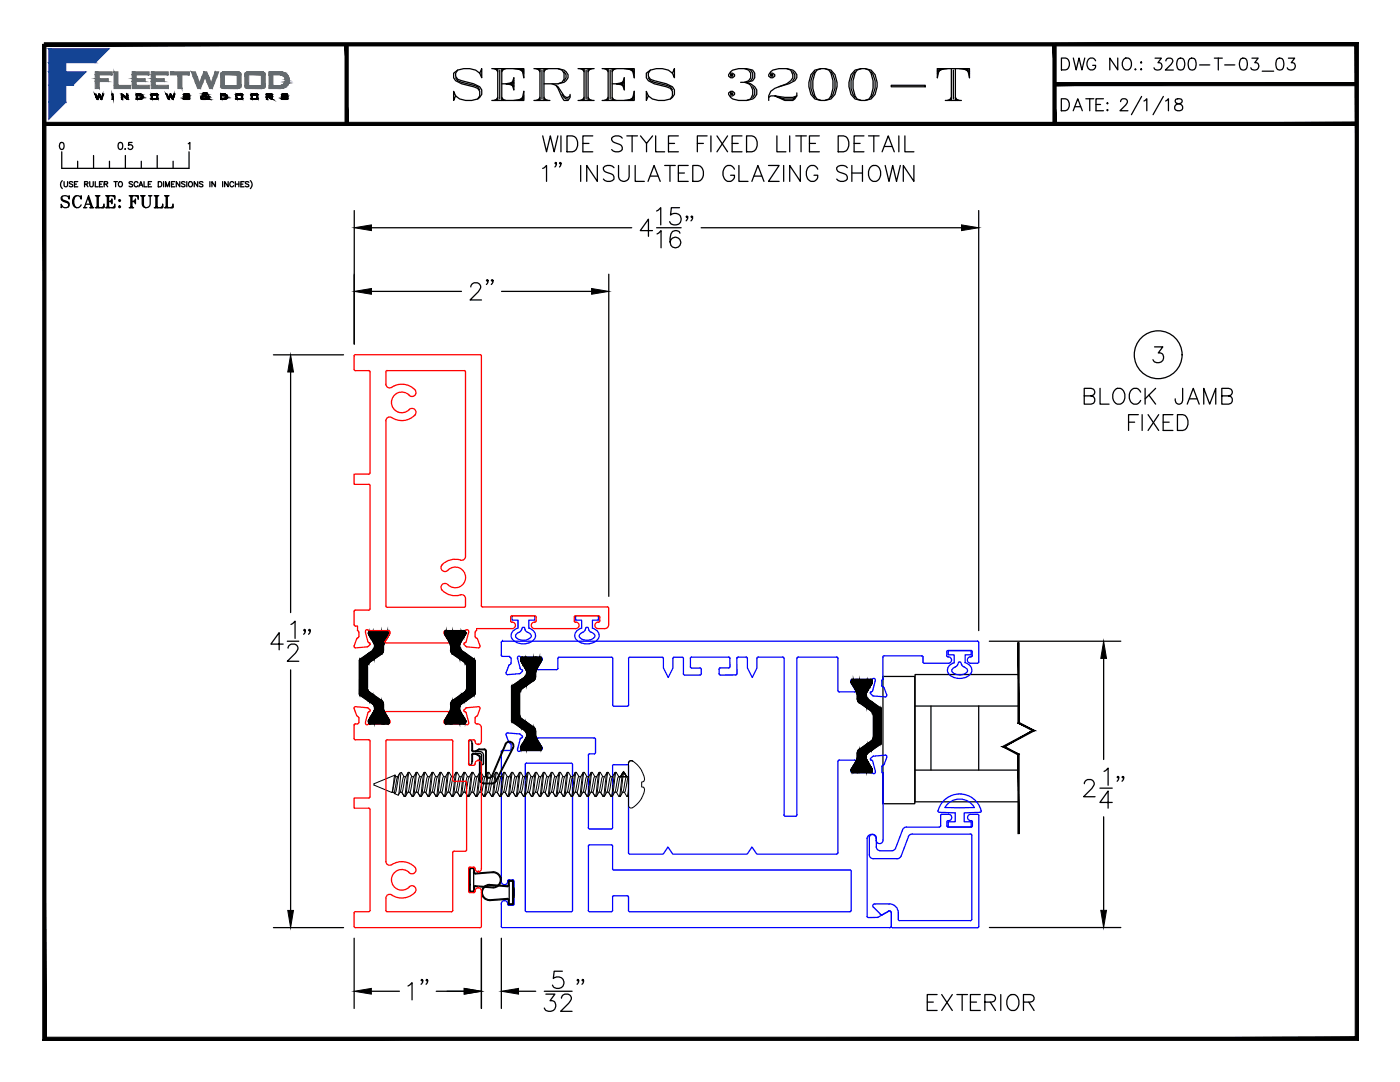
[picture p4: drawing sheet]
<svg xmlns="http://www.w3.org/2000/svg" width="279mm" height="216mm" viewBox="0 0 279 216" stroke-linecap="round" stroke-linejoin="round" font-family="sans-serif">
<!-- layer: Ballons -->
<g fill="#000" stroke="#000" stroke-width=".2">
<path d="M70.7 58.1l3.4-.5v1.1zM118.1 57.6l3.4 .5-3.4 .6z"/>
<path d="M203.2 150.6v15.7h.2zM203.2 150.6l.2-.1v15.8zM200 149l3.2 1.6 .2-.1zM200 149h.6l2.8 1.5zM200 149h.6l5.4-3.2zM200.6 149l5.4-3.2h.5zM203.2 144.3l2.8 1.5h.5zM203.2 144.3l.2-.2 3.1 1.7zM203.2 128.2v16.1l.2-.2zM203.2 128.2h.2v15.9z"/>
</g>
<g fill="none" stroke="#000" stroke-width=".25">
<path d="M70.7 54.7v14M74.1 58.1h18M94 57.3a.9 .9 0 0 1 .6-.9h.7a.85 .85 0 0 1 .5 1.3l-2 2.2h2.3M97.4 55.9l-.2 .2-.1-.2 .1-.1a.64 .64 0 0 1-.1 1M98.4 55.9l-.2 .2-.2-.2 .2-.1 .2 .1v.4l-.4 .5M100.1 58.1h18M121.5 54.7v64.3M176.2 135h6.4v25.4h-6.4zM203.3 134.6h-20.7v25.4h20.7M93.5 148.1a.33 .33 0 0 1 .3-.4 .33 .33 0 0 1 .4 .4v1.7l.2 .2M93.5 148.1v4.2M94.2 148.4h.1v1.3"/>
<path d="M94.3 149.7l.1 .2M94.3 150.6v1.4h-.1M94.4 150.5l-.1 .1M94.4 150.3l-.3 .3 .1 1.7a.33 .33 0 0 1-.4 .3 .33 .33 0 0 1-.3-.3M94.4 150h1.4M94.4 149.9h.5M94.4 150.5h.5l.7 .4M94.4 150.4h1.4M94.9 150.3l.9 .7M95.5 149.5l-.6 .4M95.6 150.9l.1 4.6M95.7 149.5h-.2"/>
<path d="M95.7 149.6l-.8 .4M95.7 155.5a.9 .9 0 0 0 .9 .9M95.7 149.5h1M95.7 149.6h1M95.8 150a.73 .73 0 0 1 .7 .7M95.8 150.3l.3 .4M95.8 155.5a.77 .77 0 0 0 .8 .8M95.8 151v4.5M96.1 150.7v1.7l.2 .2 .2-.2v-1.7M96.7 149.5l.3 .1v.2M96.7 149.6l.2 .2M96.9 149.9v4.7"/>
<path d="M97 149.9v4.7a.6 .6 0 0 0 .5 .5 .6 .6 0 0 0 .6-.3l2.7-6.3a.9 .9 0 0 1 1.2-.5 .9 .9 0 0 1 .4 1.2l-3.5 6.9-.7 .3h-1.6M100.9 148.5a.78 .78 0 0 1 1.1-.4 .78 .78 0 0 1 .3 1.1l-3.6 6.9-.5 .2h-1.6M101 148.5l-2.8 6.4a.71 .71 0 0 1-.7 .3 .71 .71 0 0 1-.6-.6M182.6 153.7h20.7M182.6 140.9h20.7"/>
</g>
<!-- layer: VENT -->
<g fill="none" stroke="#00f" stroke-width=".25">
<path d="M100.1 128.2v2.6l.2 .2h1.4l.3 .4v.9l-.5 .5-.5 1.4v.3l.3 .1 2.6-.3M100.3 127.9l-.3 .3M100.3 127.9h94.8l.2 .3M100.3 127.9h.1M103.3 131.5l.5 1.9 .3 .2M103.8 131l4.2 .1 .2 .6-1 1.7 .2 .2M103.8 131l-.1-.1a.35 .35 0 0 0-.4 .5M104.1 133.6l.2 .3-.4 .4M111.3 131.4v2l-.1 .2h-3.8M111.6 131.1l-.3 .3M111.6 131.1h10.4M122 131.1l.3 .3"/>
<path d="M122.3 131.4v9.3M125.5 131.4l-.1 9.4-.2 .1h-2.7l-.2-.2M125.7 131.1l-.3 .3M125.7 131.1h6.4M132.1 131.1l.3 .3M132.4 131.4v1.9l.9 1.9 1-1.9v-1.9M134.5 131.1l-.2 .3M134.6 131.1h1.5M136.1 131.1l.3 .3M136.4 131.4v3M137.8 133l.2 .3h1.7M137.8 131.4v1.6"/>
<path d="M139.7 133.3l.3 .2v.9M140 134.4l-.3 .3h-3.1l-.2-.3M145.4 131.1l.3 .3v1.6l-.3 .3M145.4 131.1h-7.4l-.2 .3M145.4 133.3h-1.8l-.1 .2v.9M147.1 131.4v3l-.1 .2-3.2 .1-.3-.3M147.3 131.1l-.3 .3M147.3 131.1h1.6M148.9 131.1l.3 .3v1.9l.9 1.9 1-1.9v-1.9M151 131.4l.3-.3h5l.2 .2v31.3l.2 .3h2.1M159 131.4l.3-.3 7.9 .1v6.6M159 131.4v31.2l-.2 .3"/>
<path d="M167.2 137.8l.3 .3 3.2-.1v-.2l-.9-1.6 .1-.6h4a.41 .41 0 0 1 .6-.2 .41 .41 0 0 1 .2 .5l-.5 1.9M173.8 138.1l-.1 .2 .4 .5M174.1 138.8l2.6 .3M174.1 137.8l-.3 .3M176.2 131.1l.3-.3 7.6 .1 .1 .2v1M176.2 131.1v4.4l-.2 .3v1l.4 .5 .6 1.3-.1 .3-.3 .2M184.2 132.1l.3 .3h4.8M189.2 129.8l-.2 .1-.1 .9 .4 .3M189.2 129.8h4.6M189.3 131.1a.65 .65 0 0 1 .6 .6 .65 .65 0 0 1-.6 .7M193.7 131.1a.65 .65 0 0 0-.6 .6 .65 .65 0 0 0 .6 .7M193.8 129.8l.2 .3v.7l-.3 .3"/>
<path d="M195.3 128.2v3.9M195.3 132.1l-.2 .3h-1.4M100.1 150l-.1 25.9a.65 .65 0 0 0 .7 .6 .65 .65 0 0 0 .6-.7M103.3 149.4v.1a.31 .31 0 0 0 .1 .4 .31 .31 0 0 0 .4-.1M104.2 146.9v.3l-.4 .3-.5 1.9M104.2 146.9l-.5-.5-2.4-.1a.29 .29 0 0 0-.3 .3l.5 1.5 .4 .3 .1 1.1-.3 .2-1.5 .1-.2 .2M104.9 152.4l.2-.1h8.9l.2 .1 .1 29.3-.2 .2h-9l-.2-.1zM107.4 147.2l-.2 .1v.2l.9 1.6M107.4 147.3h11.3l.2 .2-.1 2.8-.2 .1h-.9l-.3 .3M108.1 149.1v.5l-.2 .1-4.1 .1M117.4 150.7v14.5M167.2 151.9l.3-.2h3.2l.1 .3-.9 1.5"/>
<path d="M167.2 151.9v18.3l-.2 .2h-16l-.9-1.4-1 1.4h-14.8l-1-1.4-.9 1.4h-6.9l-.1-.2v-17.4l-.2-.2h-2.7l-.3 .2v12.5l-.2 .1h-4.3l-.3-.3M169.8 153.9l.3 .3M169.8 153.7v.2M169.8 153.5v.2M173.7 151.3v.2l.1 .2M173.8 151.3l.4-.4 2.6-.2 .2 .4-.5 1.4M173.9 151.7h.1M174 151.7l.2 .2 .5 1.9a.4 .4 0 0 1-.2 .6 .4 .4 0 0 1-.5-.2h-3.9M176 153v1.2h.2v13.5a.69 .69 0 0 1-.7 .6 .69 .69 0 0 1-.6-.7M176.5 152.5l-.5 .5M188.3 159.9a4.4 4.4 0 0 1 4.4-1.3 4.4 4.4 0 0 1 3.1 3.4l-3.4 .2v1.8h1.4v1h-4.6v-1h1.4v-1.8l-3.2-.1-.2-.2a4.4 4.4 0 0 1 1.1-2zM100.7 179.7a.65 .65 0 0 1 .6 .7"/>
<path d="M100.7 179.7a.65 .65 0 0 0-.7 .6l.1 4.5 .2 .3h77.3l.3-.3M100.7 179.7h.1M101.3 175.8l.3-.2h.7l.3 .1v4.7M117.4 168.8l.3-.2h4.4l.2 .2-.1 4.5 .3 .3h47.1M117.4 168.8v12.9M122.3 179v2.7l-.2 .2h-4.4l-.3-.2M122.5 178.7l-.3 .3M122.5 178.7h2.7M125.2 178.7l.2 .3M169.6 173.6l.3 .2M169.9 173.9v7.8l-.3 .2h-43.9l-.3-.2v-2.7M173.1 167.3v15.5"/>
<path d="M174.9 167.3a.92 .92 0 0 0-1-.8 .92 .92 0 0 0-.9 .8M174.9 169a.79 .79 0 0 0 .8 .8M175.7 169.8h2.3M178.7 169.2l-.3 .4-.4 .2M180.1 165.5l-1.4 3.8M180.9 165l-.5 .2-.3 .3M181.3 166.9l-1.5 3.9-.3 .4-.4 .1h-4.8a.76 .76 0 0 1-.8-.7v-3.4a.7 .7 0 0 1 .7-.7 .7 .7 0 0 1 .7 .7v1.8M187.7 162.7v2.1M187.7 164.8l-.2 .2h-6.6M188 162.5l-.3 .2M188 162.5h1.3M189.3 162.5a.68 .68 0 0 1 .6 .8 .68 .68 0 0 1-.8 .5l-.1 1"/>
<path d="M193.7 166.4l.2 .3v16.9l-.2 .1h-14.2l-.2-.3a2.51 2.51 0 0 0-.9-2.8l-.9-.2M193.7 166.4h-11.7l-.4 .2-.3 .3M193.7 162.5a.68 .68 0 0 0-.6 .8 .68 .68 0 0 0 .9 .5l.1 1M193.8 162.5h1.3M194.1 164.8l-.3 .2h-4.6l-.2-.2M194.5 161.1a3.4 3.4 0 0 0-5.9 0M194.5 161.1h-5.9M195.1 162.5l.2 .2v22.3l-.2 .1h-17l-.2-.2M102.6 180.4l-.3 .3-.9-.1-.1-.2M173 182.8l.3 .3M174.3 181l1.4 1.4M175.2 183l-1.9 .1"/>
<path d="M175.7 182.4l.5 .1M177.3 181.8a.39 .39 0 0 1 .6 .3M177.3 181.8l-2.1 1.2M177.5 180.4h-3.1l-.2 .3 .1 .3M177.9 182.2v2.7"/>
</g>
<!-- layer: I-Strut -->
<g fill="#000" stroke="#000" stroke-width=".2">
<path d="M71.7 131.7v6.8zM71.7 131.7v6.9z"/>
<path d="M71.8 131.7l-.1 6.9zM71.8 131.7v6.9z"/>
<path d="M71.8 131.6v7zM71.8 131.6v7.1z"/>
<path d="M71.8 131.6v7.1zM71.8 131.6v7.1z"/>
<path d="M71.8 131.6v7.1zM71.9 131.5v7.2z"/>
<path d="M71.9 131.5v7.2l1.4-8.2zM73.3 130.5v9.3l-1.4-1.1z"/>
<path d="M73.3 130.5v2.5zM73.3 130.5v2.5z"/>
<path d="M73.3 137.3v2.5zM73.3 137.5v2.3z"/>
<path d="M73.3 130.5v2.3zM73.4 130.5l-.1 2.3z"/>
<path d="M73.3 137.5v2.3zM73.4 137.7v2.1z"/>
<path d="M73.4 130.5v2.1l.1-2.2zM73.5 130.4l-.1 2.2z"/>
<path d="M73.4 137.7v2.1zM73.5 137.8v2.1z"/>
<path d="M73.5 130.4v2l.1-2.1zM73.6 130.3v2l-.1 .1z"/>
<path d="M73.5 137.8v2.1l.1-1.9zM73.6 138v2l-.1-.1z"/>
<path d="M73.5 126.2v.2zM73.5 126.2v.3z"/>
<path d="M73.5 126.2v.3zM73.5 126.2v.3z"/>
<path d="M73.5 126.2v.3zM73.6 126.1v.4z"/>
<path d="M73.6 126.1v.4zM73.6 126.1v.4z"/>
<path d="M73.6 126.1v.4zM73.6 126.1v.5z"/>
<path d="M73.6 126.1v.5zM73.6 126v.6z"/>
<path d="M73.6 126v.6zM73.6 126v.7z"/>
<path d="M73.6 126v.7zM73.7 125.9v.8z"/>
<path d="M73.6 130.3v2l.2-2.1zM73.8 130.2v2l-.2 .1z"/>
<path d="M73.6 138v2l.2-1.9zM73.8 138.1v2l-.2-.1z"/>
<path d="M73.7 125.9v.8zM73.7 125.9v.9z"/>
<path d="M73.7 125.9v.9zM73.8 125.9v1.1z"/>
<path d="M73.8 130.2v2l.6-2.4zM74.4 129.8v1.9l-.6 .5z"/>
<path d="M73.8 138.1v2l.6-1.5zM74.4 138.6v1.9l-.6-.4z"/>
<path d="M73.8 125.9v1.1zM73.9 125.9v1.2z"/>
<path d="M73.9 125.9v1.2zM73.9 125.8v1.4z"/>
<path d="M73.9 125.8v1.4l.5-1.4zM74.4 125.8v2.3l-.5-.9z"/>
<path d="M74.4 129.8v1.9l.1-2zM74.5 129.7v1.9l-.1 .1z"/>
<path d="M74.4 138.6v1.9l.1-1.9zM74.5 138.6v2l-.1-.1z"/>
<path d="M74.4 125.8v2.3l.3-2.3zM74.7 125.8v2.7l-.3-.4z"/>
<path d="M74.5 129.7v1.9l.1-2zM74.6 129.6v2h-.1z"/>
<path d="M74.5 138.6v2l.1-1.9zM74.6 138.7v2l-.1-.1z"/>
<path d="M74.7 129.4l-.1 2.2zM74.7 129.4l-.1 2.2z"/>
<path d="M74.6 138.7v2zM74.7 138.7v2.2z"/>
<path d="M74.7 129.3v2.2zM74.7 129.3v2.2z"/>
<path d="M74.7 138.7v2.2zM74.7 138.8v2.2z"/>
<path d="M74.7 125.8v2.7zM74.7 125.8v2.8z"/>
<path d="M74.7 125.8v2.8zM74.7 125.8v2.8z"/>
<path d="M74.7 129.1v2.4zM74.7 129.1v2.4z"/>
<path d="M74.7 138.8v2.2zM74.7 138.8v2.4z"/>
<path d="M74.7 125.8v2.8zM74.7 125.8v2.8z"/>
<path d="M74.7 125.8v5.7l1.4-5.7zM76.1 125.8v4.7l-1.4 1z"/>
<path d="M74.7 138.8v5.6l1.4-4.6zM76.1 139.8v4.6h-1.4z"/>
<path d="M76.1 125.8v4.7l.2-4.7zM76.3 125.8v4.6l-.2 .1z"/>
<path d="M76.1 139.8v4.6l.2-4.5zM76.3 139.9v4.5h-.2z"/>
<path d="M76.3 125.8v4.6l.1-4.6zM76.4 125.8v4.5l-.1 .1z"/>
<path d="M76.3 139.9v4.5l.1-4.4zM76.4 140v4.4h-.1z"/>
<path d="M76.4 125.8v4.5zM76.5 125.8l-.1 4.5z"/>
<path d="M76.5 125.8v4.3zM76.5 125.8v4.3z"/>
<path d="M76.5 125.8v4.1zM76.5 125.8v4.1z"/>
<path d="M76.5 125.8v3.1zM76.6 125.8l-.1 3.1z"/>
<path d="M76.6 125.8v2.9zM76.6 125.8v2.9z"/>
<path d="M76.6 125.8v2.7zM76.7 125.8l-.1 2.7z"/>
<path d="M76.7 125.8v2.5l.1-2.5zM76.8 125.8v2.3l-.1 .2z"/>
<path d="M76.8 125.8v2.3l.5-2.3zM77.3 125.8v1.4l-.5 .9z"/>
<path d="M77.3 125.8v1.4zM77.4 125.9l-.1 1.3z"/>
<path d="M77.4 125.9v1.2zM77.5 125.9l-.1 1.2z"/>
<path d="M77.5 125.9v1zM77.6 125.9l-.1 1z"/>
<path d="M77.6 125.9v.9zM77.6 126v.8z"/>
<path d="M77.6 126v.7zM77.7 126l-.1 .7z"/>
<path d="M77.7 126v.6zM77.7 126.1v.5z"/>
<path d="M77.7 126.1v.5zM77.7 126.1v.5z"/>
<path d="M77.7 126.1v.5zM77.7 126.1v.5z"/>
<path d="M77.7 126.1v.4zM77.7 126.1v.4z"/>
<path d="M77.7 126.2v.3zM77.7 126.1v.4z"/>
<path d="M77.7 126.2v.3zM77.7 126.2v.3z"/>
<path d="M88.8 126.1v.4zM88.8 126.1v.4z"/>
<path d="M88.8 126.2v.3zM88.8 126.1v.4z"/>
<path d="M88.8 126.2v.3zM88.7 126.2l.1 .3z"/>
<path d="M88.8 126.1v.5zM88.8 126.1v.5z"/>
<path d="M88.8 126.1v.5zM88.8 126.1v.5z"/>
<path d="M88.8 126v.6zM88.8 126.1v.5z"/>
<path d="M88.9 126v.7zM88.8 126l.1 .7z"/>
<path d="M88.9 125.9v.9zM88.9 126v.8z"/>
<path d="M88.9 125.9l.1 1zM88.9 125.9l.1 1z"/>
<path d="M89 125.9l.1 1.2zM89 125.9l.1 1.2z"/>
<path d="M89.1 125.9v1.3zM89.1 125.9v1.3z"/>
<path d="M89.1 125.8h.5v2.3zM89.1 125.8v1.4l.5 .9z"/>
<path d="M89.6 125.8h.2v2.5zM89.6 125.8v2.3l.2 .2z"/>
<path d="M89.8 125.8h.1v2.7zM89.8 125.8l.1 2.7z"/>
<path d="M89.9 125.8v2.9zM89.9 125.8v2.9z"/>
<path d="M89.9 125.8v3.1zM89.9 125.8v3.1z"/>
<path d="M89.9 125.8l.1 4.1zM89.9 125.8l.1 4.1z"/>
<path d="M90 125.8v4.3zM90 125.8v4.3z"/>
<path d="M90 125.8l.1 4.5zM90 125.8l.1 4.5z"/>
<path d="M90.1 125.8h.1v4.6zM90.1 125.8v4.5l.1 .1z"/>
<path d="M90.2 139.9v4.5l-.1-4.4zM90.1 140v4.4h.1z"/>
<path d="M90.2 125.8h.2v4.7zM90.2 125.8v4.6l.2 .1z"/>
<path d="M90.2 139.9l.2-.1v4.6zM90.2 139.9v4.5h.2z"/>
<path d="M91.7 125.8v2.8zM91.7 125.8v2.8z"/>
<path d="M90.4 125.8h1.3v5.7zM90.4 125.8v4.7l1.3 1z"/>
<path d="M90.4 139.8l1.3-1v5.6zM90.4 139.8v4.6h1.3z"/>
<path d="M91.7 125.8l.1 2.8zM91.7 125.8v2.8z"/>
<path d="M91.7 129.1l.1 2.4zM91.7 129.1l.1 2.4z"/>
<path d="M91.7 138.8l.1 2.2zM91.7 138.8v2.4z"/>
<path d="M91.8 125.8v2.7zM91.8 125.8v2.8z"/>
<path d="M91.8 129.3v2.2zM91.8 129.3v2.2z"/>
<path d="M91.8 138.7v2.2zM91.8 138.8v2.2z"/>
<path d="M91.8 129.4l.1 2.2zM91.8 129.4l.1 2.2z"/>
<path d="M91.8 138.7l.1 2zM91.8 138.7v2.2z"/>
<path d="M91.9 129.6l.1 .1v1.9zM91.9 129.6v2h.1z"/>
<path d="M91.9 138.7l.1-.1v2zM91.9 138.7v2l.1-.1z"/>
<path d="M91.8 125.8h.2v2.3zM91.8 125.8v2.7l.2-.4z"/>
<path d="M92 129.7l.1 .1v1.9zM92 129.7v1.9l.1 .1z"/>
<path d="M92 138.6h.1v1.9zM92 138.6v2l.1-.1z"/>
<path d="M92 125.8h.5v1.4zM92 125.8v2.3l.5-.9z"/>
<path d="M92.5 125.8l.1 1.3zM92.5 125.8v1.4z"/>
<path d="M92.6 125.9l.1 1.1zM92.6 125.9v1.2z"/>
<path d="M92.1 129.8l.6 .4v2zM92.1 129.8v1.9l.6 .5z"/>
<path d="M92.1 138.6l.6-.5v2zM92.1 138.6v1.9l.6-.4z"/>
<path d="M92.7 125.9v.9zM92.7 125.9v1.1z"/>
<path d="M92.7 125.9l.1 .8zM92.7 125.9v.9z"/>
<path d="M92.8 125.9v.8zM92.8 125.9v.8z"/>
<path d="M92.7 130.2l.2 .1v2zM92.7 130.2v2l.2 .1z"/>
<path d="M92.7 138.1l.2-.1v2zM92.7 138.1v2l.2-.1z"/>
<path d="M92.8 126l.1 .6zM92.8 126v.7z"/>
<path d="M92.9 126.1v.4zM92.9 126.1v.4z"/>
<path d="M92.9 126.1v.4zM92.9 126.1v.5z"/>
<path d="M92.9 126v.6zM92.9 126v.6z"/>
<path d="M92.9 126.2v.2zM92.9 126.2v.3z"/>
<path d="M92.9 126.2v.3zM92.9 126.2v.3z"/>
<path d="M92.9 126.1v.4zM92.9 126.1v.4z"/>
<path d="M92.9 130.3l.1 .1v2zM92.9 130.3v2l.1 .1z"/>
<path d="M93 137.8v2.1l-.1-1.9zM92.9 138v2l.1-.1z"/>
<path d="M93 130.4l.1 2.2zM93 130.4l.1 2.2z"/>
<path d="M93.1 137.7v2.1zM93 137.8v2.1z"/>
<path d="M93.1 130.5v2.3zM93.1 130.5v2.3z"/>
<path d="M93.1 137.5v2.3zM93.1 137.7v2.1z"/>
<path d="M93.1 130.5v2.5zM93.1 130.5v2.5z"/>
<path d="M93.1 137.3v2.5zM93.1 137.5v2.3z"/>
<path d="M93.1 130.5l1.5 1v7.2zM93.1 130.5v9.3l1.5-1.1z"/>
<path d="M94.6 131.5l.1 7.2zM94.6 131.5v7.2z"/>
<path d="M94.7 131.6v7.1zM94.7 131.6v7.1z"/>
<path d="M94.7 131.6v7zM94.7 131.6v7.1z"/>
<path d="M94.7 131.7v6.8zM94.7 131.7v6.9z"/>
<path d="M94.7 131.7v6.9zM94.7 131.7v6.9z"/>
<path d="M102.1 137v6.8zM102.1 137v6.8z"/>
<path d="M102.1 137v6.8zM102.1 137v6.9z"/>
<path d="M102.1 136.9v7zM102.1 136.9v7.1z"/>
<path d="M102.1 136.9v7.1zM102.2 136.9v7.1z"/>
<path d="M102.2 136.9v7.1zM102.2 136.8v7.2z"/>
<path d="M102.2 136.8v7.2l1.5-8.2zM103.7 135.8v9.3l-1.5-1.1z"/>
<path d="M103.7 135.8v2.5zM103.7 135.8v2.5z"/>
<path d="M103.7 135.8v2.3zM103.8 135.8l-.1 2.3z"/>
<path d="M103.8 135.8v2.1v-2.2zM103.8 135.7v2.2z"/>
<path d="M103.8 135.7v2l.2-2.1zM104 135.6v2l-.2 .1z"/>
<path d="M103.9 131.5v.3zM103.9 131.5v.3z"/>
<path d="M103.9 131.5v.3zM103.9 131.5v.3z"/>
<path d="M103.9 131.5v.3zM103.9 131.5v.3z"/>
<path d="M103.9 131.4v.4zM103.9 131.4v.4zM103.9 131.4v.4zM103.9 131.4v.4z"/>
<path d="M103.9 131.3v.5zM103.9 131.3v.6z"/>
<path d="M103.9 131.3v.6zM104 131.3v.7z"/>
<path d="M104 135.6v2l.1-2.1zM104.1 135.5v2l-.1 .1z"/>
<path d="M104 131.2v.8zM104 131.2v.9z"/>
<path d="M104 131.2v.9zM104.1 131.2v1z"/>
<path d="M104.1 131.2v1zM104.2 131.2v1.1z"/>
<path d="M104.1 135.5v2l.7-2.4zM104.8 135.1v1.9l-.7 .5z"/>
<path d="M104.2 131.2v1.1zM104.2 131.1v1.3z"/>
<path d="M104.2 131.1v1.3zM104.3 131.1v1.4z"/>
<path d="M104.3 131.1v1.4l.5-1.4zM104.8 131.1v2.3l-.5-.9z"/>
<path d="M104.8 135.1v1.9l.1-2zM104.9 135v1.9l-.1 .1z"/>
<path d="M104.8 131.1v2.3l.3-2.3zM105.1 131.1v2.7l-.3-.4z"/>
<path d="M105 134.8l-.1 2.1zM105 134.8v2.1h-.1z"/>
<path d="M105 134.7v2.2zM105 134.7v2.2z"/>
<path d="M105.1 134.6l-.1 2.2zM105.1 134.6l-.1 2.2z"/>
<path d="M105.1 131.1v2.7zM105.1 131.1v2.8z"/>
<path d="M105.1 131.1v2.8zM105.1 131.1v2.8z"/>
<path d="M105.1 134.4v2.4zM105.1 134.4v2.4z"/>
<path d="M105.1 131.1v2.8zM105.1 131.1v2.9z"/>
<path d="M105.1 131.1v5.7l1.4-5.7zM106.5 131.1v4.7l-1.4 1z"/>
<path d="M106.5 131.1v4.7l.1-4.7zM106.6 131.1v4.6l-.1 .1z"/>
<path d="M106.6 131.1v4.6l.1-4.6zM106.7 131.1v4.4l-.1 .2z"/>
<path d="M106.7 131.1v4.4zM106.8 131.1l-.1 4.4z"/>
<path d="M106.8 131.1v4.3zM106.9 131.1l-.1 4.3z"/>
<path d="M106.9 131.1v4.1zM106.9 131.1v4.1z"/>
<path d="M106.9 131.1v3.1zM106.9 131.1v3.1z"/>
<path d="M106.9 131.1v2.9zM107 131.1l-.1 2.9z"/>
<path d="M107 131.1v2.7l.1-2.7zM107.1 131.1l-.1 2.7z"/>
<path d="M107.1 131.1v2.5l.1-2.5zM107.2 131.1v2.3l-.1 .2z"/>
<path d="M107.2 131.1v2.3l.5-2.3zM107.7 131.1v1.4l-.5 .9z"/>
<path d="M107.7 131.1v1.4zM107.8 131.1l-.1 1.4z"/>
<path d="M107.8 131.1v1.3zM107.8 131.2v1.2z"/>
<path d="M107.8 131.2v1zM107.9 131.2l-.1 1z"/>
<path d="M107.9 131.2v.9zM108 131.3l-.1 .8z"/>
<path d="M108 131.3v.7zM108 131.3v.7z"/>
<path d="M108 131.3v.6zM108.1 131.4l-.1 .5z"/>
<path d="M108.1 131.4v.5zM108.1 131.4v.5z"/>
<path d="M108.1 131.4v.4zM108.1 131.5v.3z"/>
<path d="M108.1 131.5v.3zM108.1 131.5v.3z"/>
<path d="M108.1 131.5v.3zM108.1 131.5v.3z"/>
<path d="M108.1 131.5v.3zM108.1 131.5v.3z"/>
<path d="M169.9 135.9v.3zM169.9 135.9v.3z"/>
<path d="M169.9 135.9v.3zM169.9 135.9v.3z"/>
<path d="M169.9 135.9v.3zM169.9 136v.2z"/>
<path d="M169.9 135.8v.5zM169.9 135.8v.5z"/>
<path d="M169.9 135.8v.5zM169.9 135.9v.4z"/>
<path d="M170 135.8v.6zM169.9 135.8l.1 .6z"/>
<path d="M170 135.7v.7zM170 135.8v.6z"/>
<path d="M170.1 135.6v.9zM170 135.7l.1 .8z"/>
<path d="M170.1 135.6l.1 1.1zM170.1 135.6l.1 1.1z"/>
<path d="M170.2 135.6v1.2zM170.2 135.6v1.2z"/>
<path d="M170.2 135.6l.1 1.3zM170.2 135.6l.1 1.3z"/>
<path d="M170.3 135.6h.5v2.2zM170.3 135.6v1.3l.5 .9z"/>
<path d="M170.8 135.6h.1v2.4zM170.8 135.6v2.2l.1 .2z"/>
<path d="M170.9 135.6l.1 2.6zM170.9 135.6l.1 2.6z"/>
<path d="M171 135.6l.1 2.8zM171 135.6l.1 2.8z"/>
<path d="M171.1 135.6v4zM171.1 135.6v4z"/>
<path d="M171.1 135.6v3zM171.1 135.6v3z"/>
<path d="M171.1 135.6l.1 4.2zM171.1 135.6l.1 4.2z"/>
<path d="M171.2 135.6l.1 4.4zM171.2 135.6l.1 4.4z"/>
<path d="M171.3 135.6h.1v4.5zM171.3 135.6v4.4l.1 .1z"/>
<path d="M171.4 135.6h.1v4.6zM171.4 135.6v4.5l.1 .1z"/>
<path d="M172.9 135.6v2.7zM172.9 135.6v2.7z"/>
<path d="M172.9 135.6v2.7zM172.9 135.6v2.8z"/>
<path d="M172.9 138.8v2.4zM172.9 138.8v2.4z"/>
<path d="M171.5 135.6h1.4v5.6zM171.5 135.6v4.6l1.4 1z"/>
<path d="M172.9 135.6l.1 2.6zM172.9 135.6v2.7z"/>
<path d="M172.9 139l.1 2.3zM172.9 139l.1 2.3z"/>
<path d="M173 139.1v2.2zM173 139.1v2.2z"/>
<path d="M173 139.3l.1 2.1zM173 139.3l.1 2.1z"/>
<path d="M173 135.6h.2v2.2zM173 135.6v2.6l.2-.4z"/>
<path d="M173.1 139.4l.1 .1v2zM173.1 139.4v2l.1 .1z"/>
<path d="M173.2 135.6h.5v1.3zM173.2 135.6v2.2l.5-.9z"/>
<path d="M173.7 135.6l.1 1.2zM173.7 135.6v1.3z"/>
<path d="M173.8 135.6v1.1zM173.8 135.6v1.2z"/>
<path d="M173.2 139.5l.7 .4v2zM173.2 139.5v2l.7 .4z"/>
<path d="M173.8 135.6l.1 1zM173.8 135.6v1.1z"/>
<path d="M173.9 135.6l.1 .9zM173.9 135.6v1z"/>
<path d="M174 135.7v.7zM174 135.7v.8z"/>
<path d="M174 135.7l.1 .6zM174 135.7v.7z"/>
<path d="M174.1 135.8v.5zM174.1 135.8v.5z"/>
<path d="M174.1 135.8v.5zM174.1 135.8v.5z"/>
<path d="M174.1 135.9v.3zM174.1 135.9v.3z"/>
<path d="M174.1 135.9v.3zM174.1 135.9v.3z"/>
<path d="M174.1 135.9v.3zM174.1 135.9v.3z"/>
<path d="M174.1 135.8v.4zM174.1 135.8v.5z"/>
<path d="M73.5 143.8v.2zM73.5 143.8v.3z"/>
<path d="M73.5 143.8v.3zM73.5 143.8v.3z"/>
<path d="M73.5 143.8v.3zM73.6 143.8v.3z"/>
<path d="M73.6 143.7v.4zM73.6 143.7v.5z"/>
<path d="M73.6 143.7v.5zM73.6 143.7v.5z"/>
<path d="M73.6 143.7v.5zM73.6 143.7v.6z"/>
<path d="M73.7 143.6l-.1 .7zM73.7 143.6v.7z"/>
<path d="M73.7 143.5v.8zM73.7 143.5v.9z"/>
<path d="M73.8 143.4l-.1 1zM73.8 143.4v1z"/>
<path d="M73.9 143.2l-.1 1.2zM73.9 143.2v1.2z"/>
<path d="M73.9 143.1v1.3zM73.9 143.1v1.3z"/>
<path d="M74.1 142.7l-.2 .4v1.3zM74.1 142.7v1.7h-.2z"/>
<path d="M74.4 142.2l-.3 .5v1.7zM74.4 142.2v2.2h-.3z"/>
<path d="M74.7 141.8l-.3 .4v2.2zM74.7 141.8v2.6h-.3z"/>
<path d="M74.7 141.7v2.7zM74.7 141.7v2.7z"/>
<path d="M74.7 141.7v2.7zM74.7 141.7v2.7z"/>
<path d="M74.7 141.6v2.8zM74.7 141.6v2.8z"/>
<path d="M76.4 140v4.4zM76.5 140.2l-.1 4.2z"/>
<path d="M76.5 140.2v4.2zM76.5 140.4v4z"/>
<path d="M76.5 140.4v4zM76.5 140.6v3.8z"/>
<path d="M76.5 141.4v3zM76.6 141.6l-.1 2.8z"/>
<path d="M76.6 141.6v2.8zM76.6 141.8v2.6z"/>
<path d="M76.6 141.8v2.6zM76.7 142l-.1 2.4z"/>
<path d="M76.7 142v2.4l.1-2.2zM76.8 142.2v2.2h-.1z"/>
<path d="M76.8 142.2v2.2l.3-1.7zM77.1 142.7v1.7h-.3z"/>
<path d="M77.1 142.7v1.7l.2-1.3zM77.3 143.1v1.3h-.2z"/>
<path d="M77.3 143.1v1.3zM77.4 143.2l-.1 1.2z"/>
<path d="M77.4 143.2v1.2zM77.5 143.4l-.1 1z"/>
<path d="M77.5 143.4v1zM77.6 143.5l-.1 .9z"/>
<path d="M77.6 143.5v.9zM77.6 143.6v.8z"/>
<path d="M77.6 143.6v.7zM77.7 143.7l-.1 .6z"/>
<path d="M77.7 143.7v.6zM77.7 143.7v.6z"/>
<path d="M77.7 143.7v.5zM77.7 143.7v.5z"/>
<path d="M77.7 143.7v.5zM77.7 143.8v.4z"/>
<path d="M77.7 143.8v.3zM77.7 143.8v.3z"/>
<path d="M77.7 143.8v.3zM77.7 143.8v.3z"/>
<path d="M77.7 143.8v.3zM77.7 143.8v.3z"/>
<path d="M88.8 143.8v.3zM88.8 143.8v.3z"/>
<path d="M88.8 143.8v.3zM88.8 143.8v.3z"/>
<path d="M88.8 143.8v.3zM88.7 143.8l.1 .3z"/>
<path d="M88.8 143.7v.5zM88.8 143.7v.5z"/>
<path d="M88.8 143.7v.5zM88.8 143.8v.4z"/>
<path d="M88.8 143.7v.6zM88.8 143.7v.6z"/>
<path d="M88.9 143.6v.7zM88.8 143.7l.1 .6z"/>
<path d="M88.9 143.5v.9zM88.9 143.6v.8z"/>
<path d="M89 143.4v1zM88.9 143.5l.1 .9z"/>
<path d="M89.1 143.2v1.2zM89 143.4l.1 1z"/>
<path d="M89.1 143.1v1.3zM89.1 143.2v1.2z"/>
<path d="M89.3 142.7v1.7l-.2-1.3zM89.1 143.1v1.3h.2z"/>
<path d="M89.6 142.2v2.2l-.3-1.7zM89.3 142.7v1.7h.3z"/>
<path d="M89.8 142v2.4l-.2-2.2zM89.6 142.2v2.2h.2z"/>
<path d="M89.9 141.8v2.6l-.1-2.4zM89.8 142v2.4h.1z"/>
<path d="M89.9 141.6v2.8zM89.9 141.8v2.6z"/>
<path d="M89.9 141.4v3zM89.9 141.6v2.8z"/>
<path d="M90 140.4v4zM89.9 140.6l.1 3.8z"/>
<path d="M90 140.2v4.2zM90 140.4v4z"/>
<path d="M90.1 140v4.4zM90 140.2l.1 4.2z"/>
<path d="M91.7 141.6v2.8zM91.7 141.6v2.8z"/>
<path d="M91.7 141.7l.1 2.7zM91.7 141.7l.1 2.7z"/>
<path d="M91.8 141.7v2.7zM91.8 141.7v2.7z"/>
<path d="M91.8 141.8l.2 .4v2.2zM91.8 141.8v2.6h.2z"/>
<path d="M92 142.2l.3 .5v1.7zM92 142.2v2.2h.3z"/>
<path d="M92.3 142.7l.2 .4v1.3zM92.3 142.7v1.7h.2z"/>
<path d="M92.5 143.1l.1 1.3zM92.5 143.1l.1 1.3z"/>
<path d="M92.6 143.2l.1 1.2zM92.6 143.2v1.2z"/>
<path d="M92.7 143.4l.1 1zM92.7 143.4v1z"/>
<path d="M92.8 143.5v.8zM92.8 143.5v.9z"/>
<path d="M92.8 143.6l.1 .7zM92.8 143.6v.7z"/>
<path d="M92.9 143.7v.5zM92.9 143.7v.6z"/>
<path d="M92.9 143.8v.3zM92.9 143.8v.3z"/>
<path d="M92.9 143.7v.4zM92.9 143.7v.5z"/>
<path d="M92.9 143.7v.5zM92.9 143.7v.5z"/>
<path d="M92.9 143.8v.2zM92.9 143.8v.3z"/>
<path d="M92.9 143.8v.3zM92.9 143.8v.3z"/>
<path d="M103.7 142.6v2.5zM103.7 142.8v2.3z"/>
<path d="M103.7 142.8v2.3zM103.8 143v2.1z"/>
<path d="M103.8 143v2.1zM103.8 143.1v2.1z"/>
<path d="M103.8 143.1v2.1l.2-1.9zM104 143.3v2l-.2-.1z"/>
<path d="M103.9 149.1v.2zM103.9 149.1v.3z"/>
<path d="M103.9 149.1v.3zM103.9 149.1v.3z"/>
<path d="M103.9 149.1v.3zM103.9 149.1v.3z"/>
<path d="M103.9 149v.4zM103.9 149v.5z"/>
<path d="M103.9 149v.5zM103.9 149v.5z"/>
<path d="M103.9 149v.5zM103.9 149v.6z"/>
<path d="M104 148.9l-.1 .7zM104 148.9v.7z"/>
<path d="M104 143.3v2l.1-1.9zM104.1 143.4v2l-.1-.1z"/>
<path d="M104.1 148.8l-.1 .8zM104.1 148.8v.9z"/>
<path d="M104.1 148.6v1.1zM104.1 148.6v1.1z"/>
<path d="M104.1 143.4v2l.7-1.5zM104.8 143.9v1.9l-.7-.4z"/>
<path d="M104.2 148.5l-.1 1.2zM104.2 148.5v1.2z"/>
<path d="M104.3 148.4l-.1 1.3zM104.3 148.4v1.3z"/>
<path d="M104.5 148.1l-.2 .3v1.3zM104.5 148.1v1.6h-.2z"/>
<path d="M104.8 147.5l-.3 .6v1.6zM104.8 147.5v2.2h-.3z"/>
<path d="M104.8 143.9v1.9l.1-1.8zM104.9 144v1.9l-.1-.1z"/>
<path d="M105.1 147.1l-.3 .4v2.2zM105.1 147.1v2.6h-.3z"/>
<path d="M104.9 144v1.9l.1-1.9zM105 144v2l-.1-.1z"/>
<path d="M105 144v2zM105 144.1v2.1z"/>
<path d="M105 144.1v2.1zM105.1 144.1v2.2z"/>
<path d="M105.1 147v2.7zM105.1 147v2.7z"/>
<path d="M105.1 147v2.7zM105.1 147v2.7z"/>
<path d="M105.1 144.1v2.2zM105.1 144.1v2.4z"/>
<path d="M105.1 146.9v2.8zM105.1 146.9v2.8z"/>
<path d="M105.1 144.1v5.6l1.4-4.6zM106.5 145.1v4.6h-1.4z"/>
<path d="M106.5 145.1v4.6l.1-4.5zM106.6 145.2v4.5h-.1z"/>
<path d="M106.6 145.2v4.5l.1-4.4zM106.7 145.3v4.4h-.1z"/>
<path d="M106.7 145.3v4.4zM106.8 145.5l-.1 4.2z"/>
<path d="M106.8 145.5v4.2zM106.9 145.7l-.1 4z"/>
<path d="M106.9 145.7v4zM106.9 145.9v3.8z"/>
<path d="M106.9 146.7v3zM106.9 146.9v2.8z"/>
<path d="M106.9 146.9v2.8zM107 147.1l-.1 2.6z"/>
<path d="M107 147.1v2.6l.1-2.4zM107.1 147.3v2.4h-.1z"/>
<path d="M107.1 147.3v2.4l.1-2.2zM107.2 147.5v2.2h-.1z"/>
<path d="M107.2 147.5v2.2l.3-1.6zM107.5 148.1v1.6h-.3z"/>
<path d="M107.5 148.1v1.6l.2-1.3zM107.7 148.4v1.3h-.2z"/>
<path d="M107.7 148.4v1.3zM107.8 148.5l-.1 1.2z"/>
<path d="M107.8 148.5v1.2zM107.8 148.6v1.1z"/>
<path d="M107.8 148.6v1.1zM107.9 148.8l-.1 .9z"/>
<path d="M107.9 148.8v.9zM108 148.9l-.1 .8z"/>
<path d="M108 148.9v.7zM108 149v.6z"/>
<path d="M108 149v.6zM108.1 149l-.1 .6z"/>
<path d="M108.1 149v.5zM108.1 149v.5z"/>
<path d="M108.1 149v.5zM108.1 149.1v.4z"/>
<path d="M108.1 149.1v.3zM108.1 149.1v.3z"/>
<path d="M108.1 149.1v.3zM108.1 149.1v.3z"/>
<path d="M108.1 149.1v.3zM108.1 149.1v.3z"/>
<path d="M169.9 153.5v.4zM169.9 153.5v.4z"/>
<path d="M169.9 153.5v.4zM169.9 153.5v.4z"/>
<path d="M169.9 153.5v.3zM169.9 153.6v.2z"/>
<path d="M169.9 153.5v.4zM169.9 153.5v.4z"/>
<path d="M169.9 153.5v.4zM169.9 153.5v.4z"/>
<path d="M170 153.4v.6zM169.9 153.5l.1 .5z"/>
<path d="M170 153.3v.7zM170 153.4v.6z"/>
<path d="M170.1 153.2v.9zM170 153.3l.1 .8z"/>
<path d="M170.2 153.1v1.1zM170.1 153.2l.1 1z"/>
<path d="M170.2 152.9v1.3zM170.2 153.1v1.1z"/>
<path d="M170.3 152.8v1.4zM170.2 152.9l.1 1.3z"/>
<path d="M170.5 152.5v1.7l-.2-1.4zM170.3 152.8v1.4h.2z"/>
<path d="M170.8 152v2.2l-.3-1.7zM170.5 152.5v1.7h.3z"/>
<path d="M170.9 151.7v2.5l-.1-2.2zM170.8 152v2.2h.1z"/>
<path d="M171 151.5v2.7zM170.9 151.7l.1 2.5z"/>
<path d="M171.1 151.3v2.9zM171 151.5l.1 2.7z"/>
<path d="M171.1 150.3v3.9zM171.1 150.1v4.1z"/>
<path d="M171.1 151.1v3.1zM171.1 151.3v2.9z"/>
<path d="M171.2 149.9v4.3zM171.1 150.1l.1 4.1z"/>
<path d="M171.3 149.8v4.4zM171.2 149.9l.1 4.3z"/>
<path d="M171.4 149.6v4.6l-.1-4.4zM171.3 149.8v4.4h.1z"/>
<path d="M171.4 149.6l.1-.1v4.7zM171.4 149.6v4.6h.1z"/>
<path d="M172.9 151.4v2.8zM172.9 151.4v2.8z"/>
<path d="M172.9 148.5v2.2zM172.9 148.5v2.4z"/>
<path d="M172.9 151.4v2.8zM172.9 151.4v2.8z"/>
<path d="M171.5 149.5l1.4-1v5.7zM171.5 149.5v4.7h1.4z"/>
<path d="M172.9 151.5l.1 2.7zM172.9 151.5l.1 2.7z"/>
<path d="M173 148.5v2.1zM172.9 148.5v2.2z"/>
<path d="M173 148.5v2zM173 148.5v2.1z"/>
<path d="M173 148.4h.1v1.9zM173 148.4v2.1z"/>
<path d="M173 151.5l.2 .5v2.2zM173 151.5v2.7h.2z"/>
<path d="M173.1 148.4l.1-.1v1.9zM173.1 148.4v1.9l.1-.1z"/>
<path d="M173.2 152l.3 .5v1.7zM173.2 152v2.2h.3z"/>
<path d="M173.5 152.5l.2 .3v1.4zM173.5 152.5v1.7h.2z"/>
<path d="M173.7 152.8l.1 1.4zM173.7 152.8l.1 1.4z"/>
<path d="M173.8 152.9l.1 1.3zM173.8 152.9v1.3z"/>
<path d="M173.2 148.3l.7-.5v2zM173.2 148.3v1.9l.7-.4z"/>
<path d="M173.9 153.1v1zM173.9 153.1v1.1z"/>
<path d="M173.9 153.2l.1 .8zM173.9 153.2v.9z"/>
<path d="M174 153.3v.7zM174 153.3v.7z"/>
<path d="M173.9 139.9l.1 .2v1.9zM173.9 139.9v2l.1 .1z"/>
<path d="M173.9 147.8l.1-.1v2zM173.9 147.8v2l.1-.1z"/>
<path d="M174.1 153.5v.4zM174.1 153.5v.4z"/>
<path d="M174 153.4l.1 .5zM174 153.4v.6z"/>
<path d="M174.1 153.5v.3zM174.1 153.5v.3z"/>
<path d="M174.1 153.5v.3zM174.1 153.5v.4z"/>
<path d="M174.1 153.5v.4zM174.1 153.5v.4z"/>
<path d="M174.1 153.5v.4zM174.1 153.5v.4z"/>
<path d="M174 140.1h.1v2.1zM174 140.1l.1 2.1z"/>
<path d="M174.1 147.6v2l-.1-1.9zM174 147.7v2l.1-.1z"/>
<path d="M174.1 140.1l.1 2.2zM174.1 140.1l.1 2.2z"/>
<path d="M174.2 147.4v2.2zM174.1 147.6v2z"/>
<path d="M174.2 140.2l.1 2.3zM174.2 140.2l.1 2.3z"/>
<path d="M174.3 147.2v2.3zM174.2 147.4v2.2z"/>
<path d="M174.3 140.2v2.5zM174.3 140.2v2.5z"/>
<path d="M174.3 147v2.5zM174.3 147.2v2.3z"/>
<path d="M174.3 140.2l1.5 1.1v7.2zM174.3 140.2v9.3l1.5-1z"/>
<path d="M175.8 141.3v7.1zM175.8 141.3v7.2z"/>
<path d="M175.8 141.3v7.1zM175.8 141.3v7.1z"/>
<path d="M175.8 141.3l.1 7zM175.8 141.3v7.1z"/>
<path d="M175.9 141.5v6.7zM175.9 141.5v6.8z"/>
<path d="M175.9 141.4v6.9zM175.9 141.4v6.9z"/>
</g>
<g fill="none" stroke="#000" stroke-width=".25">
<path d="M71.7 138.5l.2 .2 2.5 1.8a1.12 1.12 0 0 1 .3 1.1M71.7 131.8v6.7M71.8 131.5l-.1 .3M73.3 137.3l.1 .4 .4 .4M73.5 126.4l1.2 2.1M73.5 126.4a.46 .46 0 0 1 .4-.6h3.4a.52 .52 0 0 1 .4 .7l-1 1.8-.2 .6M73.8 132.2l-.4 .3-.1 .5v4.3M73.8 138.1l2.3 1.7M74.7 128.5v.1a1.11 1.11 0 0 1-.3 1.2l-2.5 1.7M76.1 139.8l.2 .1a1.91 1.91 0 0 1 .2 1.7l1.2 2.1M76.1 130.5l-2.3 1.7M76.5 129.7l-.1 .5-.3 .3"/>
<path d="M76.5 128.9v.8M89.9 129.7l.3 .7 2.8 2.1 .1 .5v4.3M89.9 128.9v.8M91.7 128.6a1.03 1.03 0 0 0 .4 1.1l2.5 1.8M91.7 128.5v.1M92.5 125.8l.2 .1 .2 .3M92.5 125.8h-3.4a.51 .51 0 0 0-.3 .7l1 1.8 .1 .6M92.9 126.4l-1.1 2.1M92.9 126.2v.2M93.1 137.3l-.2 .6-2.7 2-.3 .7M94.6 131.5l.1 .3v6.7M94.7 138.5l-.1 .2-2.5 1.8a1.05 1.05 0 0 0-.4 1.1"/>
<path d="M102.2 136.8l-.1 .3v6.7l.1 .2M103.9 131.5v.3l1.2 2.2a1.11 1.11 0 0 1-.4 1.1M104.8 135.1l-2.6 1.7M107.7 131.1l.2 .1 .2 .3M107.7 131.1h-3.4l-.4 .2v.2M108.1 131.7l-1 1.9-.2 .6a1.53 1.53 0 0 1-.4 1.6l-2.4 1.7-.4 .5v4.6l.1 .4 .3 .4M108.1 131.5v.3M169.9 136.3v-.1a.45 .45 0 0 1 .4-.6h3.4a.51 .51 0 0 1 .4 .7l-1.1 1.9M169.9 136.3l1 1.7 .2 .6M171.1 139.4l.2 .7 2.8 1.9 .2 .7M171.1 138.6v.8M172.9 138.8l.3 .7 2.6 1.8"/>
<path d="M172.9 138.4v.4M172.9 138.2v.2M73.5 143.8a.47 .47 0 0 0 .4 .6h3.4a.45 .45 0 0 0 .4-.6M73.5 143.7v.1M74.7 141.6l-1.1 2.1M77.7 143.7v.1M88.7 143.8a.44 .44 0 0 0 .4 .6M88.8 143.7l-.1 .1M89.1 144.4h3.4M89.9 141.4l-.2 .6-.9 1.7M89.9 140.6v.8M91.7 141.6v.2"/>
<path d="M91.8 141.8l1.1 1.9M92.9 143.7v.1M92.9 144v.2l-.4 .2M92.9 143.8v.2M102.2 144l2.6 1.8M104.1 143.4l2.4 1.7M104.7 145.8l.4 .7M105.1 146.5v.6l-1.2 2a.47 .47 0 0 0 .4 .6h3.4M106.5 145l.1 .2a1.98 1.98 0 0 1 .3 1.7l1.2 2.2M108.1 149.3l-.2 .4h-.2M108.1 149.1v.2M170.9 151.7l-1 1.8"/>
<path d="M171.1 151.1l-.2 .6M171.1 150.3v.8M172.9 151.3v.2M172.9 150.9v.5M173 151.5l1.1 2.1a.52 .52 0 0 1-.4 .6l-3.4-.1a.56 .56 0 0 1-.4-.7M174.3 147l-.1 .5-.3 .3-2.6 1.8-.2 .7M174.3 142.7v4.3M175.8 141.3l.1 .2v6.9l-2.7 1.8-.3 .7"/>
</g>
<!-- layer: 0 -->
<g fill="none" stroke="#000" stroke-width=".25">
<path d="M90.9 15.5l.4 .6 4 1.2 .4 .6M91.3 14l-.4 .6v.6l.4 .6 3.2 .9 1.2 .6 .4 .6v.9l-.4 .6a4 4 0 0 1-4.8-.3l-.4-.9v1.8l.4-.9M95.7 14.6l.4-.9v1.8l-.4-.9a4 4 0 0 0-5.2 0v.9l.4 .6 1.2 .6 3.2 .9 .4 .6v.9l-.4 .6M98.1 13.7h6.4v1.8l-.3-1.8M98.6 13.7l.7 .3M98.9 13.7l.4 .6M99.3 13.7v6.3M99.3 19.7l-.7 .3M99.3 19.4l-.4 .6M99.7 14v5.7M100.1 13.7v6.3M100.1 16.7h2.5"/>
<path d="M100.1 19.4l.4 .6M100.1 19.7l.8 .3M100.5 13.7l-.4 .6M100.9 13.7l-.8 .3M102.6 15.5v2.4l-.4-1.2zM102.6 16.1l-.9 .6 .9 .6M102.6 16.4l-1.7 .3 1.7 .3M102.6 13.7l1.9 .3M103.4 13.7l1.1 .6M103.8 13.7l.7 .9M104.5 19.1l-.7 .9M104.5 19.4l-1.1 .6"/>
<path d="M104.5 19.7l-1.9 .3M106.6 13.7h4.8l1.2 .3a1.3 1.3 0 0 1 .8 1.2 1.3 1.3 0 0 1-.8 1.2l-1.2 .3h-2.8M107 13.7l.8 .3M107.4 13.7l.4 .6M107.8 13.7v6.3M107.8 19.7l-.8 .3M107.8 19.4l-.4 .6M108.2 14v5.7M108.6 13.7v6.3M108.6 19.4l.4 .6M108.6 19.7l.8 .3M109 13.7l-.4 .6"/>
<path d="M109.4 13.7l-.8 .3M110.2 16.7l.8 .3 1.6 3h.8l.4-.6v-.6M111 17l.4 .3 1.2 1.8 .4 .3h.4l.4-.3M111.4 13.7l.8 .3 .4 .6v1.2l-.4 .6-.8 .3M112.2 18.8l.8 .9h.4M112.6 14.3l.4 .6v.6l-.4 .6M115.4 13.7h3.2M115.8 13.7l.8 .3M116.2 13.7l.4 .6M116.6 13.7v6.3M116.6 19.7l-.8 .3M116.6 19.4l-.4 .6"/>
<path d="M117 14v5.7M117.4 13.7v6.3M117.4 19.4l.4 .6M117.4 19.7l.8 .3M117.8 13.7l-.4 .6M118.2 13.7l-.8 .3M120.2 13.7h6.4v1.8l-.4-1.8M120.6 13.7l.8 .3M121 13.7l.4 .6M121.4 13.7v6.3M121.4 19.7l-.8 .3M121.4 19.4l-.4 .6"/>
<path d="M121.8 14v5.7M122.2 16.7h2.4M122.2 13.7v6.3M122.2 19.4l.4 .6M122.2 19.7l.8 .3M122.6 13.7l-.4 .6M123 13.7l-.8 .3M124.6 15.5v2.4l-.4-1.2zM124.6 16.1l-.8 .6 .8 .6M124.6 16.4l-1.6 .3 1.6 .3M124.6 13.7l2 .3M125.4 13.7l1.2 .6"/>
<path d="M125.8 13.7l.8 .9M126.6 19.1l-.8 .9M126.6 19.4l-1.2 .6M126.6 19.7l-2 .3M129.4 15.5l.4 .6 4 1.2 .4 .6M129.8 14l-.4 .6v.6l.4 .6 3.2 .9 1.2 .6 .4 .6v.9l-.4 .6a4 4 0 0 1-4.8-.3l-.4-.9v1.8l.4-.9M134.2 14.6l.4-.9v1.8l-.4-.9a4 4 0 0 0-5.2 0v.9l.4 .6 1.2 .6 3.2 .9 .4 .6v.9l-.4 .6M145.8 14.9h.4v.3h-.4zM145.8 14.6h.4l.4 .3v.3l-.4 .3h-.4l-.4-.3v-.3l.4-.6a4.8 4.8 0 0 1 4.4-.3l.4 .6v.9l-.4 .6-1.2 .3M145.8 18.5h.4v.3h-.4zM147.8 16.4a2.98 2.98 0 0 1 3.2 1.5v.9l-.4 .6a4.6 4.6 0 0 1-4.8 0l-.4-.6v-.3l.4-.3h.4l.4 .3v.3l-.4 .3h-.4M148.6 13.7l.8 .3 .4 .6v.9l-.4 .6-.8 .3a1.97 1.97 0 0 1 1.6 1.3 1.97 1.97 0 0 1-.4 2l-.8 .3"/>
<path d="M149.8 14l.4 .6v.9l-.4 .6M150.2 17.3l.4 .6v.9l-.4 .6M153.8 14.9h.4v.3h-.4zM153.8 14.6h.4l.4 .3v.3l-.4 .3h-.4l-.4-.3v-.3l.4-.6a4.6 4.6 0 0 1 4.8 0l.4 .6v.6l-.4 .6-1.2 .6-2 .6a2.28 2.28 0 0 0-2 2.7M157 13.7l.8 .3 .4 .9v.6l-.4 .6-.8 .6-1.6 .6M158.2 14.3l.4 .6v.6l-.4 .6M159 18.5v.6l-.4 .6-.4 .3h-1.6l-2-.9 2 .6h1.6l.4-.3M159 19.1l-.8 .3h-1.6l-2.8-.3-.4 .3M162.6 14l1.2-.3h.8l1.2 .3a4 4 0 0 1 0 5.7l-1.2 .3h-.8l-1.2-.3a4 4 0 0 1 0-5.7zM162.6 14.3a4.3 4.3 0 0 0 0 5.1M163.8 13.7l-.8 .3a5.2 5.2 0 0 0 0 5.7l.8 .3M164.6 13.7l.8 .3a5.2 5.2 0 0 1 0 5.7l-.8 .3"/>
<path d="M165.8 14.3a4.2 4.2 0 0 1 0 5.1M170.6 14l1.2-.3h.9l1.1 .3a4 4 0 0 1 0 5.7l-1.1 .3h-.9l-1.2-.3a4 4 0 0 1 0-5.7zM170.6 14.3a4.2 4.2 0 0 0 0 5.1M171.8 13.7l-.8 .3a5.2 5.2 0 0 0 0 5.7l.8 .3M172.7 13.7l.7 .3a5.2 5.2 0 0 1 0 5.7l-.7 .3M173.8 14.3a4.2 4.2 0 0 1 0 5.1M177.9 17h6.8v.3h-6.8zM187.5 13.7l-.4 1.8v-1.8h6.4v1.8l-.4-1.8M187.9 13.7l-.8 .9M188.3 13.7l-1.2 .6M189.1 13.7l-2 .3M189.9 13.7v6.3"/>
<path d="M189.9 19.7l-.8 .3M189.9 19.4l-.4 .6M190.3 14v5.7M190.7 13.7v6.3M190.7 19.4l.4 .6M190.7 19.7l.8 .3M191.5 13.7l2 .3M192.3 13.7l1.2 .6M192.7 13.7l.8 .9M210.5 8.8v15.9M210.5 16.8h60.3M211.8 19.7h.8a1.27 1.27 0 0 1 .8 1.2 1.27 1.27 0 0 1-.8 1.2h-.8z"/>
<path d="M211.8 11.6h.8a1.26 1.26 0 0 1 .8 1.2 1.26 1.26 0 0 1-.8 1.1h-.8zM214.2 11.6l.6 2.3 .5-2.3 .6 2.3 .6-2.3M216.7 19.7h1.6M217.5 19.7v2.4M218.6 12.1a.89 .89 0 0 0-1-.5 .89 .89 0 0 0-.7 .9 1.05 1.05 0 0 0 .3 1.1 1.05 1.05 0 0 0 1.1 .2l.3-.4v-.4h-.5M220.2 19.7h-1.5v2.4h1.5M223.1 11.6v2.3l-1.6-2.3v2.3M224.2 11.9a.88 .88 0 0 1 1-.3 .88 .88 0 0 1 .6 .9 1.03 1.03 0 0 1-.2 1.1 1.03 1.03 0 0 1-1.2 .2 1.46 1.46 0 0 1-.2-1.9zM226.6 13.7l-.1 .1 .1 .1 .1-.1M227.6 12.5l.1-.1 .2 .1-.2 .1zM227.6 13.8l.1-.1 .2 .1-.2 .1zM227.8 19.2l-2 3.7"/>
<path d="M230.5 11.6h1.3l-.7 .9a.76 .76 0 0 1 .8 .9 .76 .76 0 0 1-1 .6l-.4-.1-.2-.4M232.2 19.2l-2.1 3.7M232.7 12.2l.1-.4a.77 .77 0 0 1 1.1 0 .74 .74 0 0 1-.2 1l-1.1 1.2h1.6M234.7 19.8a.48 .48 0 0 0 .2 .8 .99 .99 0 0 1 1.1 1 .83 .83 0 0 1-.9 .5 .83 .83 0 0 1-.7-.8 1.12 1.12 0 0 1 1.2-.7 .48 .48 0 0 0 .2-.8l-.3-.1zM235.2 11.7a.8 .8 0 0 1 1.1 .3 1.86 1.86 0 0 1-.2 1.9 .78 .78 0 0 1-1.1-.4 1.93 1.93 0 0 1 .2-1.8zM237.5 11.7a.8 .8 0 0 1 1.1 .3 2.02 2.02 0 0 1-.2 1.9 .8 .8 0 0 1-1.2-.4 2.02 2.02 0 0 1 .3-1.8zM239.4 13h2M242.4 11.6h1.5M243.1 11.6v2.4M244.4 13h2M247.7 11.7a.8 .8 0 0 1 1.1 .3 2.02 2.02 0 0 1-.2 1.9 .77 .77 0 0 1-1.1-.4 1.93 1.93 0 0 1 .2-1.8zM249.8 11.6h1.3l-.7 .9a.76 .76 0 0 1 .8 .9 .76 .76 0 0 1-1 .6l-.4-.1-.2-.4"/>
<path d="M251.9 14.2h2.3M255 11.7a.8 .8 0 0 1 1.1 .3 2.02 2.02 0 0 1-.2 1.9 .8 .8 0 0 1-1.2-.4 2.02 2.02 0 0 1 .3-1.8zM257.1 11.6h1.3l-.7 .9a.76 .76 0 0 1 .8 .9 .76 .76 0 0 1-1 .6l-.4-.1-.2-.4M8.9 24.7h261.9M12.1 28.5a.45 .45 0 0 1 .6 .2l.1 .3a.61 .61 0 0 1-.5 .8 .88 .88 0 0 1-.2-1.3zM12.3 30.3v3.3h25.4v-3.3M12.3 39.7a1.71 1.71 0 0 0 1.3 .7l.1 .2M12.4 36a1.09 1.09 0 0 0 0 1.6M12.4 39.2a.49 .49 0 0 0 .3 .8l.7 .2a.71 .71 0 0 1 .3 1.1 .71 .71 0 0 1-1.1 0l-.4-.6v.7l.1-.3M12.8 36.2v.9l.3 .2 .2-.1 .2-.2v-.8M13.7 39.4l.1-.3v.6a.89 .89 0 0 0-.7-.6 .89 .89 0 0 0-.9 .3v.3a1.91 1.91 0 0 0 1.4 .8l.1 .2-.1 .6M14.5 36.4l-.2-.2-.5 .2 .1 .2 .6 .4-.2 .3-.5-.2"/>
<path d="M14.8 39.4a1.52 1.52 0 0 0 0 1.7M14.9 36.7h.4M15.3 39.1a1.49 1.49 0 0 0 0 2.3M15.5 32.2v1.4M15.5 36.2h-.6v1.1h.6M16.1 39.4l.1-.3v.6a.86 .86 0 0 0-1-.6 .86 .86 0 0 0-.7 .9 1.03 1.03 0 0 0 .2 1.1 1.03 1.03 0 0 0 1.2 .2l.3-.4M16.9 36.7h.6v-.4l-.6-.1v1.1M17.2 36.7l.4 .6M17.6 39.4l.6 2M17.7 39.4l.7 2M17.9 36.2l.1 .9 .2 .2 .3-.1 .1-.2v-.8M18.7 31v2.6"/>
<path d="M19 36.2v1.1h.6M19 39.1h.9M19.2 39.1l.2 .1M19.3 39.1l.1 .2M19.4 39.1v2.3M19.5 39.2v2.1M19.6 39.1v2.3M19.7 39.1l-.1 .2M19.8 39.1l-.2 .1M19.9 36.7h.3M20.5 36.2h-.6v1.1h.6M20.8 36.7h.6v-.4l-.6-.1v1.1"/>
<path d="M21.1 39.1h1.8v.6l-.1-.6M21.1 36.7l.4 .6M21.2 39.1l.2 .1M21.3 39.1l.1 .2M21.4 39.1v2.3M21.6 39.2v2.1M21.7 39.1v2.3M21.8 39.1l-.1 .2M21.8 32.2v1.4M21.9 39.1l-.2 .1M22.3 39.7v.9l-.1-.4zM22.3 40l-.2 .2 .2 .2"/>
<path d="M22.3 39.1l.6 .1M22.6 39.1l.3 .2M22.7 39.1l.2 .3M22.7 36.2h.7M23.1 36.2v1.1M23.8 28.5a.46 .46 0 0 1 .6 .2l.1 .3a.61 .61 0 0 1-.5 .8 .88 .88 0 0 1-.2-1.3zM23.8 39.8l.2 .2-.1 .2-.2-.1zM23.8 40l.1 .1zM25 29.7v.1v-.1M25 31v2.6M25.8 39.1h1.8v.6l-.1-.6M25.9 39.1l.2 .1"/>
<path d="M26 39.1l.1 .2M26.1 39.1v2.3M26.2 39.2v2.1M26.3 39.1v2.3M26.4 28.4h-.7l-.1 .6a.49 .49 0 0 1 .8 0 .49 .49 0 0 1-.1 .7 .49 .49 0 0 1-.7-.2M26.5 36.4l-.3-.2-.4 .2 .1 .2 .5 .2v.4l-.4 .1-.2-.2M26.5 39.1l-.2 .2M26.6 39.1l-.3 .1M27 39.7v.9l-.1-.4zM27 40l-.2 .2 .2 .2M27 39.1l.6 .1M27.2 39.1l.4 .2"/>
<path d="M27.4 39.1l.2 .3M27.5 36.5a.39 .39 0 0 0-.4-.3 .39 .39 0 0 0-.3 .4v.3a.4 .4 0 0 0 .3 .4 .4 .4 0 0 0 .4-.3M27.7 37.3l.4-1.1 .4 1.1M27.9 36.9h.5M28 39.1h1M28.2 39.1l.2 .1M28.2 32.2v1.4M28.3 39.1l.1 .2M28.4 39.1v1.6a.8 .8 0 0 0 .8 .8 .8 .8 0 0 0 .8-.8v-1.5M28.5 39.2v1.7l.1 .2M28.6 39.1v1.8l.1 .3 .4 .2M28.7 39.1l-.1 .2"/>
<path d="M28.7 36.2v1.1h.7M28.9 39.1l-.3 .1M29.6 36.7h.4M29.6 39.1h.7M29.8 39.1l.2 .1 .2-.1M30.3 36.2h-.7v1.1h.7M30.8 39.1h.9M30.9 39.1l.2 .1M31 39.1l.1 .2M31.1 39.1v2.3M31.2 39.2v2.1M31.4 39.1v2.3"/>
<path d="M31.4 31v2.6M31.5 39.1l-.1 .2M31.6 39.1l-.2 .1M31.6 36.2h.3a.56 .56 0 0 1 .4 .6 .56 .56 0 0 1-.4 .5h-.3zM32.6 36.2v1.1M32.8 39.1h.9M32.9 39.1l.3 .1M33 37.3v-1.1l.4 1.1 .4-1.1v1.1M33 39.1l.2 .2M33.2 39.1v2.3M33.3 39.2v2.1M33.4 39.1v2.3"/>
<path d="M33.5 39.1l-.1 .2M33.6 39.1l-.2 .1M34.2 36.7h.4M34.5 32.2v1.4M34.9 36.2h-.7v1.1h.7M35.9 36.2v1.1l-.7-1.1v1.1M36.9 36.4l-.2-.2-.5 .2 .1 .2 .6 .4-.2 .3-.5-.2M37.3 36.2v1.1M37.6 28.7l.3-.3v1.4M39.5 36.2v1.1l-.7-1.1v1.1M40.5 36.4l-.2-.2-.5 .2 .1 .2 .5 .2v.4l-.4 .1-.2-.2M41.9 36.2v1.1"/>
<path d="M43 36.2v1.1l-.7-1.1v1.1M44.4 36.2v1.1M45.5 36.2v1.1l-.7-1.1v1.1M46.6 36.5a.39 .39 0 0 0-.4-.3 .39 .39 0 0 0-.3 .4v.3a.4 .4 0 0 0 .3 .4 .4 .4 0 0 0 .4-.3M47 36.7h.7M47 36.2v1.1M47.7 36.2v1.1M48.1 36.7h.4M48.7 36.2h-.6v1.1h.6M49.7 36.4l-.3-.2-.4 .2v.2l.7 .4-.3 .3-.4-.2M50 36a1.05 1.05 0 0 1 0 1.6M98.1 20h6.4v-1.8l-.3 1.8"/>
<path d="M106.6 20h3.1M115.4 20h3.2M120.2 20h6.4v-1.8l-.4 1.8M188.7 20h3.2M214.2 22.1l.9-2.4 .9 2.4M214.5 21.3h1.2M218.7 20.8h.9M220.9 20.6l.1-.1 .1 .1-.1 .1zM220.9 22l.1-.1 .1 .1-.1 .1zM223.6 20.3l.3-.5 .7-.1a.59 .59 0 0 1 .3 .9l-1.4 1.5h1.6M228.3 20.2l.6-.5v2.4M232.6 20.2l.6-.5v2.4"/>
<path d="M16.7 41.4h.6M16.8 41.4l.1-.1 .2 .1M16.9 41.3l.8-2.2 .8 2.3M17.1 40.7h1M17.9 41.4h.8M18.2 41.3l-.2 .1M18.2 41.2l-.1 .2M18.4 41.2l.2 .2M19 41.4h1.7v-.7l-.1 .7M19.4 41.3l-.2 .1M19.4 41.2l-.1 .2M19.6 41.2l.1 .2"/>
<path d="M19.6 41.3l.2 .1M20.7 41.1l-.2 .3M20.7 41.2l-.3 .2M20.7 41.3l-.5 .1M21.1 41.4h1.8v-.7l-.1 .7M21.4 41.3l-.2 .1M21.4 41.2l-.1 .2M21.7 40.2h.6M21.7 41.2l.1 .2M21.7 41.3l.2 .1M22.3 40.1l-.4 .1 .4 .1M22.9 41.1l-.2 .3"/>
<path d="M22.9 41.2l-.3 .2M22.9 41.3l-.6 .1M23.8 41.1l.2 .1-.1 .2-.2-.1zM23.8 41.2l.1 .1zM25.8 41.4h.9M26.1 41.3l-.2 .1M26.1 41.2l-.1 .2M26.3 40.2h.7M26.3 41.2l.2 .2M26.3 41.3l.3 .1M27 40.1l-.4 .1 .4 .1M30.8 41.4h1.7v-.7l-.1 .7"/>
<path d="M31.1 41.3l-.2 .1M31.1 41.2l-.1 .2M31.4 41.2l.1 .2M31.4 41.3l.2 .1M32.5 41.1l-.2 .3M32.5 41.2l-.4 .2M32.5 41.3l-.6 .1M32.8 41.4h1.7v-.7l-.1 .7M33.2 41.3l-.3 .1M33.2 41.2l-.2 .2M33.4 41.2l.1 .2M33.4 41.3l.2 .1"/>
<path d="M34.5 41.1l-.2 .3M34.5 41.2l-.3 .2M34.5 41.3l-.5 .1M70.7 42v26.7M74.1 45.4h52M130.2 46h-2.4l1.6-2.3v3.5M131 42.1l.9-.7v3.5M131 45.4h4.9M131.1 46.7l.8-.7v3.4M135.6 41.4h-1.6l-.2 1.5a1.21 1.21 0 0 1 1.8 0 1.21 1.21 0 0 1-.2 1.8 1.21 1.21 0 0 1-1.8-.5M135.7 46.5a.98 .98 0 0 0-1-.5 .98 .98 0 0 0-.8 .7 2.49 2.49 0 0 0 .3 2.6 1.07 1.07 0 0 0 1.6-.5 1.07 1.07 0 0 0-.7-1.4 1.07 1.07 0 0 0-1.4 .9M137.2 43.2l-.1 .2-.2-.2 .2-.1 .1 .1v.4l-.3 .5"/>
<path d="M138.2 43.2l-.1 .2-.2-.2 .2-.1a.64 .64 0 0 1-.2 1M139.9 45.4h52M195.3 42v83.8M54.6 70.8h14M58 74.2v48M56.5 128.5h-2.4l1.6-2.3v3.5M57.3 127.9h2.3M57.5 129.3a.85 .85 0 0 1 .6-.8h.7a.84 .84 0 0 1 .5 1.3l-2 2.1h2.3M58 133.7v48M58.1 124.6l.8-.7v3.5M60.9 125.7l-.1 .2-.2-.2 .2-.1a.64 .64 0 0 1-.2 1M61.9 125.7l-.2 .2-.1-.2 .1-.1 .2 .1v.4l-.3 .5"/>
<path d="M197.4 127.9h26.3M220.3 131.4v20.1M123.4 155h.4M124.4 154.1h.1l.5 .9h-1.2zM124.4 154.1l-.6 .9h1.2M124.5 154.1l.5 .9h.4v1.5M126.3 151.9l-.6-.1-.3 .5M216.4 156.4a.9 .9 0 0 1 .7-.9h.6a.85 .85 0 0 1 .5 1.4l-1.9 2.1h2.2M219.5 157.3h2.5M220.3 153.9l.8-.6v3.4M223.3 155.1l-.2 .1-.2-.1 .2-.2a.64 .64 0 0 1-.2 1M224.3 155.1l-.2 .1-.2-.1 .2-.2 .2 .2v.3l-.4 .5"/>
<path d="M93.7 177.8l.2 .2M93.7 174.7h-.2l.2 3.1M93.8 176.5h-.1l.1 .1M93.9 173.1l-.2 .2v3.2M93.9 173.2h.6M93.9 173.3v4.5M93.9 173.3h.5M94.4 173.3l.1 .1v4.3l-.6 .1M94.5 173.1l.2 .2M94.5 174l.3 .4 3.4-.3a1.46 1.46 0 0 1 1.7 1.3 1.46 1.46 0 0 1-1.5 1.6l-3.6-.2M94.7 174l.1 .2 3.6-.2a1.6 1.6 0 0 1 1.6 1.6 1.6 1.6 0 0 1-1.6 1.6l-3.5-.3M94.7 177.8l-.2 .2h-.6"/>
<path d="M94.7 173.3v.7M94.7 177.1v.7M94.8 176.7l-.3 .4M94.8 176.9l-.1 .2M97.7 176.5a1.6 1.6 0 0 0-1.6 1.6 1.6 1.6 0 0 0 1.6 1.6M97.7 179.6l3.6-.3 .3 .3M97.7 176.5l3.6 .2 .2-1h.9v3.3M97.7 176.6a1.45 1.45 0 0 0-1.4 1.5 1.45 1.45 0 0 0 1.4 1.4M101.3 179.4l-3.6 .3M101.6 176.6l-.3 .3-3.6-.2M101.6 175.9v4.4M102.2 175.8v4.6"/>
<path d="M102.2 175.8l-.6 .1M102.3 179h.1l-.1 .1M102.4 177.2h.2v1.8l-.2 .1v1.4h-.9l-.1-1-.1-.1M220.3 163v18.6M222 160.1h-2.5l1.6-2.3v3.5M54.6 185.1h14M70.7 187.2v14M74.1 197.8h5.6M81.4 196.7l.8-.6v3.4M84.4 195.6l-.2 .1-.2-.1 .2-.2 .2 .2v.3l-.4 .5M85.3 195.6l-.1 .1-.2-.1 .2-.2 .1 .2v.3l-.3 .5M87.1 197.8h5.5"/>
<path d="M96.1 187.2v14M100.1 187.2v14M101.6 180.3l.6 .1M103.5 197.8h3.4M108.6 197.8h5.6M108.9 198.4h1.8l-.9 1.3a1.06 1.06 0 0 1 1.1 1 1.06 1.06 0 0 1-1 1.1 1 1 0 0 1-1.3-.7M112.1 199.2a.85 .85 0 0 1 .6-.8h.7a.84 .84 0 0 1 .5 1.3l-2 2.1h2.3M112.2 193.8h-1.6l-.2 1.5a1.21 1.21 0 0 1 1.9-.1 1.21 1.21 0 0 1-.3 1.9 1.21 1.21 0 0 1-1.7-.5M115.5 195.6l-.2 .1-.1-.1 .1-.2 .2 .2v.3l-.3 .5M116.5 195.6l-.2 .1-.2-.1 .2-.2a.64 .64 0 0 1-.2 1M197.5 185.1h26.2"/>
<circle cx="24" cy="36.7" r=".48"/>
<circle cx="38" cy="36.7" r=".48"/>
</g>
<g fill="none" stroke="#000" stroke-width=".2">
<path d="M78.2 158.1h.4M78.8 154.7l-4.2 1.7v.2l3.6 1.5 .6-3.4 .2 .3M79.4 155l-.5 .1-.6 3M79.8 158.1h.4M80.1 154.1l-.3 .2a8.4 8.4 0 0 0-.7 3.2l-.3 .9-.2-.3 .3-.8a5.2 5.2 0 0 1 .9-3M80.2 158.1l.5 .8M80.6 155l-.5-.9-.6 4.5-.7-.2-.2-.3M81 155h-.5l-.2 .8a5.6 5.6 0 0 1-.8 2.8M81.4 158.1h.4M81.5 154.2a5.3 5.3 0 0 0-1 3.1l-.3 .8M81.7 154.1l-.3 .1-.1 .3-.4 3.7-.2 .7M82.2 155l-.5-.9-.2 .7-.5 4-.3 .1"/>
<path d="M82.6 155h-.5l-.2 .8a5.6 5.6 0 0 1-1 3.1M83 158.1h.4M83 154.2a5.3 5.3 0 0 0-1 3.1l-.2 .8M83.3 154.1l-.3 .1-.1 .3-.6 4.4-.6-.8M83.8 155l-.5-.9-.8 4.8h-.2l-.5-.8M84.1 155h-.4l-.2 .8a5.6 5.6 0 0 1-1 3.1M84.6 158.1h.4M84.6 154.2a5.3 5.3 0 0 0-1 3.1l-.2 .8M84.9 154.1l-.3 .1-.1 .3-.6 4.4-.6-.8M85.3 155l-.2 .8a5.6 5.6 0 0 1-1 3.1M85.3 155h.4M85.4 155l-.5-.9-.8 4.8h-.2l-.5-.8"/>
<path d="M86.2 158.1h.4M86.2 154.2a5.3 5.3 0 0 0-1 3.1l-.2 .8M86.4 154.1l-.2 .1-.1 .3-.6 4.4-.6-.8M87 155l-.6-.9-.7 4.8h-.2l-.5-.8M87.3 155h-.4l-.2 .8a5.6 5.6 0 0 1-1 3.1M87.8 158.1h.3M87.8 154.2a5.3 5.3 0 0 0-1 3.1l-.2 .8M88 154.1l-.2 .1-.1 .3-.6 4.4-.6-.8M88.6 155l-.6-.9-.7 4.8h-.3l-.4-.8M88.9 155h-.4l-.2 .8a5.6 5.6 0 0 1-1 3.1M89.3 158.1h.4M89.4 154.2a5.3 5.3 0 0 0-1 3.1l-.3 .8"/>
<path d="M89.6 154.1l-.2 .1-.1 .3-.7 4.4-.5-.8M90.1 155l-.5-.9-.7 4.8h-.3l-.5-.8M90.5 155h-.4l-.2 .8a5.6 5.6 0 0 1-1 3.1M90.9 158.1h.4M91 154.2a5.3 5.3 0 0 0-1 3.1l-.3 .8M91.2 154.1l-.2 .1-.2 .3-.6 4.4-.5-.8M91.7 155l-.5-.9-.7 4.8h-.3l-.5-.8M92.1 155h-.4l-.3 .8a5.8 5.8 0 0 1-.9 3.1M92.5 158.1h.4M92.6 154.2a5.3 5.3 0 0 0-1 3.1l-.3 .8M92.8 154.1l-.3 .1-.1 .3-.6 4.4-.5-.8M93.3 155l-.3 .8a5.8 5.8 0 0 1-.9 3.1"/>
<path d="M93.3 155h.4M93.3 155l-.5-.9-.7 4.8h-.3l-.5-.8M94.1 158.1h.4M94.1 154.2a5.3 5.3 0 0 0-.9 3.1l-.3 .8M94.4 154.1l-.3 .1-.1 .3-.6 4.4-.5-.8M94.9 155l-.5-.9-.8 4.8h-.2l-.5-.8M95.3 155h-.5l-.2 .8a5.8 5.8 0 0 1-.9 3.1M95.7 158.1h.4M95.7 154.2a5.3 5.3 0 0 0-1 3.1l-.2 .8M96 154.1l-.3 .1-.1 .3-.6 4.4-.6-.8M96.5 155l-.5-.9-.8 4.8h-.2l-.5-.8M96.8 155h-.4l-.2 .8a5.8 5.8 0 0 1-.9 3.1"/>
<path d="M97.3 158.1h.4M97.3 154.2a5.3 5.3 0 0 0-1 3.1l-.2 .8M97.6 154.1l-.3 .1-.1 .3-.6 4.4-.6-.8M98.1 155l-.5-.9-.8 4.8h-.2l-.5-.8M98.4 155h-.4l-.2 .8a5.8 5.8 0 0 1-1 3.1M98.9 158.1h.4M98.9 154.2a5.3 5.3 0 0 0-1 3.1l-.2 .8M99.1 154.1l-.2 .1-.1 .3-.6 4.4-.6-.8M99.7 155l-.6-.9-.7 4.8h-.2l-.5-.8M100 155h-.4l-.2 .8a5.8 5.8 0 0 1-1 3.1M100.5 158.1h.3M100.5 154.2a5.3 5.3 0 0 0-1 3.1l-.2 .8"/>
<path d="M100.7 154.1l-.2 .1-.1 .3-.6 4.4-.6-.8M101.3 155l-.6-.9-.7 4.8h-.3l-.4-.8M101.6 155h-.4l-.2 .8a5.8 5.8 0 0 1-1 3.1M102 158.1h.4M102.1 154.2a5.3 5.3 0 0 0-1 3.1l-.3 .8M102.3 154.1h-.2l-.1 .2-.7 4.6-.5-.8M102.8 155l-.2 .8a5.8 5.8 0 0 1-1 3.1M102.8 155h.4M102.8 155l-.5-.9-.7 4.8h-.3l-.5-.8M103.6 158.1h.4M103.7 154.2a5.3 5.3 0 0 0-1 3.1l-.3 .8M103.9 154.1h-.2l-.1 .2-.7 4.6-.5-.8"/>
<path d="M104.4 155l-.5-.9-.7 4.8h-.3l-.5-.8M104.8 155h-.4l-.3 .8a5.8 5.8 0 0 1-.9 3.1M105.2 158.1h.4M105.3 154.2a5.2 5.2 0 0 0-1 3.1l-.3 .8M105.5 154.1h-.2l-.1 .2-.7 4.6-.5-.8M106 155l-.5-.9-.7 4.8h-.3l-.5-.8M106.4 155h-.5l-.2 .8a5.8 5.8 0 0 1-.9 3.1M106.8 158.1h.4M106.8 154.2a5.2 5.2 0 0 0-.9 3.1l-.3 .8M107.1 154.1h-.2l-.1 .2-.7 4.6-.5-.8M107.6 155l-.5-.9-.8 4.8h-.2l-.5-.8M107.9 155h-.4l-.2 .8a5.8 5.8 0 0 1-.9 3.1"/>
<path d="M108.4 158.1h.4M108.4 154.2a5.2 5.2 0 0 0-.9 3.1l-.3 .8M108.7 154.1h-.2l-.1 .2-.7 4.6-.6-.8M109.2 155l-.5-.9-.8 4.8h-.2l-.5-.8M109.5 155h-.4l-.2 .8a5.8 5.8 0 0 1-1 3.1M110 158.1h.4M110 154.2a5.2 5.2 0 0 0-.9 3.1l-.3 .8M110.3 154.1h-.2l-.1 .2-.7 4.6-.6-.8M110.7 155l-.2 .8a5.8 5.8 0 0 1-1 3.1M110.7 155h.4M110.8 155l-.5-.9-.8 4.8h-.2l-.5-.8M111.6 158.1h.4"/>
<path d="M111.6 154.2a5.2 5.2 0 0 0-1 3.1l-.2 .8M111.8 154.1h-.1l-.2 .2-.6 4.6-.6-.8M112.4 155l-.6-.9-.7 4.8h-.3l-.4-.8M112.7 155h-.4l-.2 .8a5.8 5.8 0 0 1-1 3.1M113.2 158.1h.3M113.2 154.2a5.2 5.2 0 0 0-1 3.1l-.2 .8M113.4 154.1h-.2l-.1 .2-.6 4.6-.6-.8M114 155l-.6-.9-.8 4.8h-.2l-.4-.8M114.3 155h-.4l-.2 .8a5.8 5.8 0 0 1-1 3.1M114.7 158.1h.4M114.8 154.2a5.2 5.2 0 0 0-1 3.1l-.3 .8M115 154.1h-.2l-.1 .2-.7 4.6-.5-.8"/>
<path d="M115.5 155l-.5-.9-.8 4.8h-.2l-.5-.8M115.9 155h-.4l-.2 .8a5.8 5.8 0 0 1-1 3.1M116.3 158.1h.4M116.4 154.2a5.2 5.2 0 0 0-1 3.1l-.3 .8M116.6 154.1h-.2l-.1 .2-.7 4.6-.5-.8M117.1 155l-.5-.9-.8 4.8h-.2l-.5-.8M117.5 155h-.4l-.3 .8a5.8 5.8 0 0 1-.9 3.1M117.9 158.1h.4M118 154.2a5.2 5.2 0 0 0-1 3.1l-.3 .8M118.2 154.1h-.2l-.1 .2-.7 4.6-.5-.8M118.7 155l-.5-.9-.8 4.8h-.2l-.5-.8M119.1 155h-.5l-.2 .8a5.8 5.8 0 0 1-.9 3.1"/>
<path d="M119.5 158.1h.4M119.5 154.2a5.2 5.2 0 0 0-.9 3.1l-.3 .8M119.8 154.1h-.2l-.1 .2-.7 4.6-.5-.8M120.3 155l-.3 .8a5.8 5.8 0 0 1-.9 3.1M120.3 155h.3M120.3 155l-.5-.9-.8 4.8h-.2l-.5-.8M121.1 158.1h.4M121.1 154.2a5.2 5.2 0 0 0-.9 3.1l-.3 .8M121.4 154.1h-.2l-.1 .2-.7 4.6-.6-.8M121.9 155l-.5-.9-.8 4.8h-.2l-.5-.8M122.2 155h-.4l-.2 .8a5.8 5.8 0 0 1-1 3.1M122.7 154.2a5.3 5.3 0 0 0-1 3.1l-.2 .8"/>
<path d="M123 154.1h-.2l-.1 .2-.7 4.6-.6-.8M123.5 155l-.5-.9-.8 4.8h-.2l-.5-.8M123.8 155h-.4l-.2 .7a5.7 5.7 0 0 1-.9 3.1M124.2 154.3a5.7 5.7 0 0 0-.9 3l-.2 .7-.4 .1M124.4 154.1h.1M124.5 154.1l.6 .9M124.5 154.1l-.6 4.4-.1 .4h-.3M124.5 154.1l.5 .9-.2 .8a5.7 5.7 0 0 1-1 3.1M124.5 154.1h-.1l-.2 .3-.6 4.5-.6-.8M125 155h.4M125.4 158.7v.2h-.3M125.4 157.4l-.2 1.5-.6-.8"/>
<path d="M125.4 154.9l-.6 3-.2 .2h-.3M128 153.8l.4 .9M128 153.7l-.9-1.2a1.29 1.29 0 0 0-1.4-.7l-.3 .5v8.4l.2 .4 .3 .1a3.6 3.6 0 0 0 2.1-1.9M128.1 153.7v.1M128.1 159.3h.1M128.4 158.4l-.4 .9M128.5 154.7l.1 .9-.1 .4h-.4v1l.3 .1 .2 .4M128.6 157.5l-.1 .9"/>
</g>
<!-- layer: INERTIA -->
<path d="M185.8 140.9v12.8M195.3 140.9v12.8" fill="none" stroke="#000" stroke-width=".25"/>
<!-- layer: PROFILE NUMBER -->
<g fill="none" stroke="#00f" stroke-width=".25">
<path d="M103.3 125.3a1.5 1.5 0 0 0-1.3 1.5 1.5 1.5 0 0 0 1.4 1.5 2.8 2.8 0 0 0 3.4-1.1 1.54 1.54 0 0 0-1.3-1.9v-1.6h1.2v-.8h-4.5v.8h1.2v1.6M103.6 126.1a.68 .68 0 0 0-.7 .5 .68 .68 0 0 0 .3 .8 1.88 1.88 0 0 0 2.8-.6l-.1-.3-.6-.4M104.1 125.7l-.5 .5M104.1 125.7l.2-.5h.3l.2 .5M104.8 125.7l.5 .5M116 125.3a1.5 1.5 0 0 0-1.3 1.5 1.5 1.5 0 0 0 1.4 1.5 2.8 2.8 0 0 0 3.4-1.1 1.54 1.54 0 0 0-1.3-1.9v-1.6h1.2v-.8h-4.5v.8h1.2v1.6M116.3 126.1a.68 .68 0 0 0-.7 .5 .68 .68 0 0 0 .3 .8 1.88 1.88 0 0 0 2.8-.6l-.1-.3-.6-.4M116.8 125.7l-.5 .5M116.8 125.7l.2-.5h.3l.2 .5M117.5 125.7l.5 .5M190.4 132.2a1.5 1.5 0 0 0-1.3 1.5 1.5 1.5 0 0 0 1.4 1.5 2.8 2.8 0 0 0 3.4-1.1 1.57 1.57 0 0 0-1.3-1.9M190.4 132.2v-1.5h-1.2v-.9h4.6v.9h-1.2v1.5"/>
<path d="M191.9 132.6l.3 .4a1.07 1.07 0 0 1 .9 1 1.98 1.98 0 0 1-3.2-.1 1.2 1.2 0 0 1 1-.9l.4-.9h.4l.2 .5"/>
</g>
<!-- layer: FRAME -->
<g fill="none" stroke="#f00" stroke-width=".25">
<path d="M70.7 73.7l.2 .3M70.7 71v2.7M70.9 70.8l-.2 .2M70.9 74l2.7-.1 .3 .3v20.2l-.3 .2h-2.9v2h2.9l.3 .3v24.6l-.3 .2h-2.7M70.9 70.8h24.9M77 74.2l.3-.3 15.3 .1 .3 .1v36.9M77 76.7a.76 .76 0 0 0 1.2 .6 3.6 3.6 0 0 1 4.6 .5M77 74.2v2.5M82.8 77.8a.78 .78 0 0 1 0 1.1 .78 .78 0 0 1-1.1 0 2.09 2.09 0 0 0-3.1 .1 2.09 2.09 0 0 0 .3 3 2.09 2.09 0 0 0 3-.4 .79 .79 0 0 1 1 .2 .79 .79 0 0 1-.1 1M95.8 70.8l.3 .2v49.9M77 84v36.9M82.8 82.8a3.8 3.8 0 0 1-4.9 .4 .77 .77 0 0 0-.9 .8"/>
<path d="M92.9 111l-.3 .6a1.21 1.21 0 0 1-1.3 0 3.4 3.4 0 0 0-3.2 1.4 .79 .79 0 0 0 .3 .9 .79 .79 0 0 0 1-.1 2.06 2.06 0 0 1 2.9 0 2.06 2.06 0 0 1 0 2.9 2.06 2.06 0 0 1-2.9-.1 .79 .79 0 0 0-1.2 0 .79 .79 0 0 0 0 1.2 3.7 3.7 0 0 0 3.9 .9l.5 .1 .3 .4v1.7M70.7 124.7l.2 .2M70.7 128.9v.2l.3 .2M70.7 122v2.7M70.9 121.7l-.2 .3M70.9 124.9h.5v.9l.2 .3M71.6 127l-.4 .5-.5 1.4M71.6 126.1v.9M92.9 120.9l-.3 .3h-15.3l-.3-.3M93.5 125.9a.4 .4 0 0 0-.3-.2 .4 .4 0 0 0-.4 .1l-4 .1-.2 .5 1 1.6-.2 .3h-12.4l-.2-.2 1-1.8-.1-.4-4-.1a.41 .41 0 0 0-.6-.1 .41 .41 0 0 0-.2 .5l.5 1.9 .4 .2 .1 .3-.6 .4-2.3 .3M93.5 126.1l-.5 2M93.5 125.9v.2"/>
<path d="M95.1 125.8l-.3 .3v.9l.5 .5 .5 1.4-.1 .2-.2 .2-2.4-.3-.5-.5 .4-.4M96.1 120.8l.2 .3h24.9M101.9 123.1l.3-.2h4.7l.1 .2v.8l-.3 .3M101.9 123.9l.3 .3M101.9 123.1v.8M102.2 124.1a.65 .65 0 0 1 .7 .7 .65 .65 0 0 1-.7 .6M102.3 125.4h-7.2v.4M106.7 124.1a.65 .65 0 0 0-.7 .7 .65 .65 0 0 0 .7 .6h8.2M114.9 124.1a.65 .65 0 0 1 .7 .7 .65 .65 0 0 1-.7 .6M114.9 124.2l-.3-.3v-.9l.3-.1h4.7l.1 .2v.8l-.3 .3M121.2 121.1l.3 .3M121.5 121.4v3.3a.77 .77 0 0 1-.8 .7h-1.3a.65 .65 0 0 1-.7-.6 .65 .65 0 0 1 .7-.7"/>
<path d="M70.7 147.3l.2 .3M70.7 141.4l.5 1.4M70.7 144.7v2.7M70.9 144.4l-.2 .3M70.9 147.6h2.7M71 141l-.3 .1v.3M71 141l2.4 .2 .5 .5-.3 .3M71.2 142.8l.2 .2M71.4 143l.2 .3M71.6 144.2l-.1 .2-.6 .1M71.6 143.3v.9M73.6 147.6l.3 .3"/>
<path d="M73.6 142l-.2 .2-.5 1.9a.4 .4 0 0 0 .2 .5 .4 .4 0 0 0 .6-.1l4-.1 .1-.5-.9-1.6v-.2l.1-.1h12.4l.2 .3-1 1.5 .2 .6 4.2 .2a.31 .31 0 0 0 .3 0 .31 .31 0 0 0 .2-.3M73.9 147.9l-.1 11.2-.2 .1h-2.9v2.1l2.9-.1 .3 .3v20.2l-.3 .2h-2.7M77 147.9l.3-.3h12.9l.2 .3v7.9l.2 .1h2.2l.3 .2M77 147.9v24M92.8 142l.2 .2M92.8 142l-.2-.3 .5-.5 2.5-.2 .2 .4-.5 1.4M93 142.2l.5 1.9M93.1 156.1v13.5l-.2 .3-2.3-.1-.3 .3M93.5 147.9l.1-.3h.9l.3 .1a.72 .72 0 0 0 .6 .8M93.5 144.1v.3M93.5 147.9v4.6M94.8 143.3v.9l.3 .2"/>
<path d="M95.1 143l-.3 .3M95.1 144.5a.77 .77 0 0 1 1 .7M95.3 142.8l-.2 .2M95.4 151.7a.65 .65 0 0 1 .7 .7v20.9a.65 .65 0 0 1-.7 .7M95.4 151.8a.72 .72 0 0 0-.6 .8l-.2 .1h-.8l-.3-.3M95.4 148.6h.1M95.4 151.8h.1M96.1 145.2v2.7a.65 .65 0 0 1-.7 .7M77 171.9a.77 .77 0 0 0 1.2 .6 3.6 3.6 0 0 1 4.6 .5M77 179.2v2.5M78.2 178.6a.77 .77 0 0 0-1.2 .6M81.7 177a.79 .79 0 0 1 1.1 0 .79 .79 0 0 1 0 1.1"/>
<path d="M82.8 173a.79 .79 0 0 1 0 1.1 .79 .79 0 0 1-1.1 0 2.06 2.06 0 0 0-3 0 2.06 2.06 0 0 0 0 2.9 2.06 2.06 0 0 0 3 0M82.8 178.1a3.6 3.6 0 0 1-4.6 .5M90.4 170.1v11.6l-.2 .2h-12.9l-.3-.2M93.5 173.3l.1-.3h.9l.3 .1a.72 .72 0 0 0 .6 .8M93.5 173.3v4.6M94.8 177.8l-.2 .3h-.8l-.3-.3M95.4 177.1a.65 .65 0 0 1 .7 .7M95.4 177.2l-.4 .1-.2 .5M95.4 174h.1M95.4 177.2h.1M96.1 177.8v7l-.3 .3M70.7 184.8l.2 .3"/>
<path d="M70.7 182.2v2.6M70.9 181.9l-.2 .3M70.9 185.1h24.9"/>
</g>
<!-- layer: TEXT -->
<g fill="none" stroke="#000" stroke-width=".25">
<path d="M108.3 27.1l.8 3.2 .7-3.2 .8 3.2 .7-3.2M108.3 33.6l.8-.6v3.2M111 32.6l-.1 .1-.2-.1 .2-.2 .1 .2v.3l-.3 .4M112 32.6l-.2 .1-.1-.1 .1-.2 .2 .2v.3l-.3 .4M112 27.1v3.2M113.2 27.1h1a1.69 1.69 0 0 1 1.1 1.6 1.69 1.69 0 0 1-1.1 1.6h-1zM115.9 33v3.2M116.3 28.6h1.2M118.3 27.1h-2v3.2h2M119.2 33v3.2l-2.1-3.2v3.2M122.5 33.5a1.41 1.41 0 0 0-2.1 0 .8 .8 0 0 0 .6 .9l.9 .3a.76 .76 0 0 1 .6 .5 .76 .76 0 0 1-.3 .8 1.42 1.42 0 0 1-1.8-.3M123.4 33v2.3a1.07 1.07 0 0 0 1.1 .9 1.07 1.07 0 0 0 1.1-.9v-2.3"/>
<path d="M124.2 27.6a1.41 1.41 0 0 0-2.1 0 .84 .84 0 0 0 .6 .9l.9 .3a.77 .77 0 0 1 .6 .6 .77 .77 0 0 1-.3 .7 1.49 1.49 0 0 1-1.8-.3M125.1 27.1h2.1M126.2 27.1v3.2M126.8 33v3.2h1.8M127.8 27.1l1.2 1.5 1.2-1.5M129 28.6v1.7M129.3 36.2l1.2-3.2 1.3 3.2M129.8 35.1h1.5M130.9 27.1v3.2h1.8M132.7 33h2.1M133.4 28.6h1.2M133.7 33v3.2"/>
<path d="M135.4 34.5h1.2M135.4 27.1h-2v3.2h2M137.3 33h-1.9v3.2h1.9M138.3 33h1a1.69 1.69 0 0 1 1.1 1.6 1.69 1.69 0 0 1-1.1 1.6h-1zM139.2 28.6h1.2M141.1 27.1h-1.9v3.2M141.9 27.1v3.2M143.1 27.1l2.1 3.2M145.2 27.1l-2.1 3.2M146.1 28.6h1.2M146.6 33.8a1.18 1.18 0 0 0-1.4-.8 1.18 1.18 0 0 0-.9 1.2 1.48 1.48 0 0 0 1.5 2 1.14 1.14 0 0 0 .8-1.2h-.8M147.5 33v3.2h1.8"/>
<path d="M148.1 27.1h-2v3.2h2M149 27.1h1a1.69 1.69 0 0 1 1.2 1.6 1.69 1.69 0 0 1-1.2 1.6h-1zM150 36.2l1.3-3.2 1.2 3.2M150.5 35.1h1.5M153.4 33h2.1l-2.1 3.2h2.1M155 27.1v3.2h1.8M156.4 33v3.2M157.6 27.1v3.2M158.8 27.1h2.1M159.7 33v3.2l-2.1-3.2v3.2M159.9 27.1v3.2M161.5 28.6h1.2"/>
<path d="M163.2 33.8a1.17 1.17 0 0 0-1.3-.8 1.17 1.17 0 0 0-1 1.2 1.47 1.47 0 0 0 1.6 2 1.1 1.1 0 0 0 .7-1.2h-.7M163.5 27.1h-2v3.2h2M167.3 27.1h1a1.74 1.74 0 0 1 .8 2.7l-.3 .3-.5 .2h-1zM169.1 33.5a1.41 1.41 0 0 0-2.1 0 .8 .8 0 0 0 .6 .9l.9 .3a.76 .76 0 0 1 .6 .5 .76 .76 0 0 1-.3 .8 1.42 1.42 0 0 1-1.8-.3M170 34.5h2.1M170 33v3.2M170.5 28.6h1.2M172.1 33v3.2M172.4 27.1h-1.9v3.2h1.9M173.3 27.1h2.1M173.6 33.5a1.17 1.17 0 0 1 1.4-.4 1.17 1.17 0 0 1 .7 1.1 1.46 1.46 0 0 1-1.5 2 1.85 1.85 0 0 1-.6-2.7zM174.4 27.1v3.2"/>
<path d="M176 30.3l1.3-3.2 1.2 3.2M176.5 29.2h1.5M176.7 33l.7 3.2 .8-3.2 .7 3.2 .8-3.2M179.4 27.1v3.2M180.6 27.1v3.2h1.8M182.4 33v3.2l-2.1-3.2v3.2M216.4 79h1.3l.5-.2a.74 .74 0 0 0 0-1.2l-.5-.1h-1.3v3.1h1.3a.83 .83 0 0 0 .8-.8 .83 .83 0 0 0-.8-.8M219.5 77.5v3.1h1.8M222.7 77.6a1.21 1.21 0 0 1 1.8 1.1 1.38 1.38 0 0 1-.3 1.5 1.38 1.38 0 0 1-1.5 .3 1.89 1.89 0 0 1 0-2.9zM227.6 78.3a1.16 1.16 0 0 0-1.3-.8 1.16 1.16 0 0 0-.9 1.2 1.38 1.38 0 0 0 .3 1.5 1.38 1.38 0 0 0 1.5 .3l.4-.6M228.5 77.5v3.1M229.3 78.8l1.3 1.8"/>
<path d="M230.4 69.2h1.7l-.9 1.2a1.01 1.01 0 0 1 1 1.2 1.01 1.01 0 0 1-1.3 .8l-.5-.2-.3-.4M230.6 77.5l-2.1 2.1M236 77.5v2.4l-.1 .4a.72 .72 0 0 1-1.2 0l-.2-.7M237.4 79.6h1.5M243.8 79h1.4l.4-.2a.74 .74 0 0 0 0-1.2l-.4-.1h-1.4v3.1h1.4a.83 .83 0 0 0 .8-.8 .83 .83 0 0 0-.8-.8M225.2 84.2h1.2M227.2 82.7h-2v3.2M227.9 82.7v3.2M229.1 82.7l2.1 3.2M231.2 82.7l-2.1 3.2M232.1 84.2h1.2M234.1 82.7h-2v3.2h2"/>
<path d="M235 82.7h1a1.68 1.68 0 0 1 1.1 1.6 1.68 1.68 0 0 1-1.1 1.6h-1zM236.9 80.6l1.2-3.1 1.2 3.1M240.2 80.6v-3.1l1.2 3.1 1.2-3.1v3.1M185.1 200h1.2M187 198.5h-1.9v3.1h1.9M187.9 198.5l2.2 3.1M190.1 198.5l-2.2 3.1M191 198.5h2.1M192 198.5v3.1M193.7 200h1.2M195.6 198.5h-1.9v3.1h1.9M196.5 200h1.4l.5-.2a.74 .74 0 0 0 0-1.2l-.5-.1h-1.4v3.1"/>
<path d="M197.6 200l1.1 1.6M199.7 198.5v3.1M201.2 198.9a1.17 1.17 0 0 1 1.4-.4 1.17 1.17 0 0 1 .7 1.2 1.46 1.46 0 0 1-1.5 1.9 1.85 1.85 0 0 1-.6-2.7zM204.3 200h1.3l.5-.2a.74 .74 0 0 0 0-1.2l-.5-.1h-1.3v3.1M205.3 200l1.1 1.6"/>
<circle cx="231.1" cy="70.8" r="4.8"/>
</g>
<!-- layer: 0 -->
<g fill="#000" stroke="#000" stroke-width=".2">
<path d="M28 19h.4zM28.1 19.1h.4zM28.2 19.6h.3zM36.7 19.3h1.1zM36.8 19.4h1zM36.8 18.8h.8zM36.6 19.6l.2-.1zM37.6 18.9l.2 .1zM40.2 19.8h1zM40.6 18.5h.6zM41 19.6h.7zM41.1 18.9h.3z"/>
<path d="M41.5 19.2l.1-.1 .1 .1zM44.8 19h.4zM44.8 19.6h.4zM45.1 19.5h.2zM56.3 19.3h1.1zM56.3 19.4h1.1zM56.2 19.6l.2-.1zM57.2 18.9l.2 .1zM70.7 45.4l3.4-.5v1.1zM191.9 44.9l3.4 .5-3.4 .6zM58 70.8l.6 3.4h-1.2zM220.3 127.9l.5 3.5h-1.1z"/>
<path d="M57.4 181.7h1.2l-.6 3.4zM70.7 197.8l3.4-.6v1.2zM92.6 197.2l3.5 .6-3.5 .6zM100.1 197.8l3.4-.6v1.2zM219.7 181.6h1.1l-.5 3.5z"/>
<path d="M8.9 8.5v.7l262.2-.7zM8.9 9.2l262.2-.7-.6 .7zM270.5 9.2l.6 198.4v-199.1zM270.5 9.2l.6 198.4-.6-.6zM8.5 207.6h262.6l-.6-.6zM9.2 207h261.3l-262 .6zM8.5 8.8v198.8l.7-.6zM8.5 8.8h.7v198.2z"/>
<path d="M18.9 18.8l.6 .7-.3-.7zM18.9 18.8l.6 .7h-.3z"/>
<path d="M19.2 19.5l.3 .4 .2-.4zM19.2 19.5l.3 .4h-.2z"/>
<path d="M19.6 19.1l.1 .4 .1-.4zM19.6 19.1l.1 .4h-.2z"/>
<path d="M19.8 18.8l.3 .3-.2-.3zM19.8 18.8l.3 .3h-.5z"/>
<path d="M19.8 19.1l.4 .4-.1-.4zM19.8 19.1l.4 .4h-.2z"/>
<path d="M20 19.5l.3 .4 .2-.4zM20 19.5l.3 .4h-.2z"/>
<path d="M20.5 18.8v.7l.2-.7zM20.5 18.8v.7h-.3z"/>
<path d="M22.4 18.8l.2 1v-1zM22.4 18.8l.2 1h-.2z"/>
<path d="M22.4 19.8l.2 .1zM22.4 19.8l.2 .1z"/>
<path d="M24.2 18.8l.6 .3zM24.2 18.8l.6 .3h-.6z"/>
<path d="M24.2 19.1l.3 .4v-.4zM24.2 19.1l.3 .4h-.3z"/>
<path d="M24.2 19.5l.3 .4v-.4zM24.2 19.5l.3 .4h-.3z"/>
<path d="M24.5 19.1l.8 .4-.5-.4zM24.5 19.1l.8 .4h-.4z"/>
<path d="M25.3 18.8l.2 .3v-.3zM25.3 18.8l.2 .3h-.2z"/>
<path d="M25.3 19.1l.2 .4v-.4zM25.3 19.1l.2 .4h-.2z"/>
<path d="M24.9 19.5l.6 .4v-.4zM24.9 19.5l.6 .4z"/>
<path d="M27.2 18.9l.2 .8v-.8zM27.2 18.9l.2 .8h-.2z"/>
<path d="M27.2 19.9h.8zM27.2 19.9h.9z"/>
<path d="M27.2 18.8h.9zM27.2 18.8h.9z"/>
<path d="M27.2 18.8h1zM27.2 18.8h1z"/>
<path d="M27.2 18.8h1.1zM27.2 18.8h1.1z"/>
<path d="M27.2 19.8h1zM27.2 19.8l.9 .1z"/>
<path d="M27.2 18.8l1.1 .1zM27.2 18.8l1.1 .1z"/>
<path d="M27.2 19.8h1.1zM27.2 19.8h1z"/>
<path d="M27.2 18.9h1.2zM27.2 18.9h1.2z"/>
<path d="M27.2 19.7h1.1zM27.2 19.7l1.1 .1z"/>
<path d="M27.9 18.9l.5 .1zM27.9 18.9l.5 .1z"/>
<path d="M28 19h.4zM28 19h.4zM28 19h.4z"/>
<path d="M28 19.6l.4 .1zM27.9 19.7h.5z"/>
<path d="M27.2 19.7h1.2zM27.2 19.7h1.1z"/>
<path d="M28 19h.4zM28 19h.4z"/>
<path d="M28 19.6h.4zM28 19.6h.4z"/>
<path d="M28 19.6h.4zM28 19.6h.4z"/>
<path d="M28.1 19l.4 .1zM28.1 19l.4 .1zM28.1 19.1h.4z"/>
<path d="M28.1 19.6h.3zM28 19.6h.4z"/>
<path d="M28.2 19.1h.3zM28.2 19.1h.3z"/>
<path d="M28.1 19.6h.4zM28.1 19.6h.3z"/>
<path d="M28.2 19.1h.3zM28.2 19.1h.3z"/>
<path d="M28.2 19.5h.3zM28.2 19.5l.3 .1zM28.1 19.6h.4z"/>
<path d="M28.2 19.1l.3 .1zM28.2 19.1l.3 .1z"/>
<path d="M28.2 19.2h.3zM28.2 19.2h.3z"/>
<path d="M28.2 19.5h.3zM28.2 19.5h.3z"/>
<path d="M28.2 19.2h.3zM28.2 19.2h.3z"/>
<path d="M28.2 19.2l.3 .1zM28.2 19.2l.3 .1z"/>
<path d="M28.3 19.3h.2zM28.3 19.3h.2z"/>
<path d="M28.3 19.3h.2zM28.3 19.3h.2z"/>
<path d="M28.2 19.3l.3 .1zM28.2 19.3l.3 .1z"/>
<path d="M28.2 19.4h.3zM28.2 19.4l.3 .1zM28.2 19.5h.3zM28.2 19.5h.3z"/>
<path d="M30.1 18.9l.3 .8v-.8zM30.1 18.9l.3 .8h-.3z"/>
<path d="M30.4 18.8h1zM30.3 18.8h1.1z"/>
<path d="M30.3 18.8h1.1zM30.3 18.8h1.1z"/>
<path d="M30.3 19.9h1.1zM30.3 19.9h1z"/>
<path d="M30.3 18.8h1.1zM30.3 18.8h1.1z"/>
<path d="M30.3 19.9h1.1zM30.3 19.9h1.1z"/>
<path d="M30.3 18.8h1.1zM30.3 18.8h1.1z"/>
<path d="M30.3 19.8h1.1zM30.3 19.8l1.1 .1z"/>
<path d="M30.2 18.8h1.3zM30.2 18.8h1.3z"/>
<path d="M30.2 19.8h1.2zM30.2 19.8h1.2z"/>
<path d="M30.2 18.8h1.3zM30.2 18.8h1.3z"/>
<path d="M30.2 19.8h1.3zM30.2 19.8h1.2z"/>
<path d="M30.2 18.8l1.3 .1zM30.2 18.8l1.3 .1z"/>
<path d="M30.2 19.7h1.3zM30.2 19.7l1.3 .1z"/>
<path d="M30.2 18.9h1.3zM30.2 18.9h1.3z"/>
<path d="M30.1 18.9h1.4zM30.1 18.9h1.4z"/>
<path d="M30.1 19.7h1.4zM30.1 19.7h1.4z"/>
<path d="M30.2 19.7h1.3zM30.2 19.7h1.3z"/>
<path d="M31.2 18.9l.3 .8v-.8zM31.2 18.9l.3 .8h-.3z"/>
<path d="M30.1 19.7h1.4zM30.1 19.7h1.4z"/>
<path d="M33.1 18.8l.6 .7-.3-.7zM33.1 18.8l.6 .7h-.3z"/>
<path d="M33.4 19.5l.3 .4 .2-.4zM33.4 19.5l.3 .4h-.1z"/>
<path d="M33.8 19.1l.1 .4 .1-.4zM33.8 19.1l.1 .4h-.2z"/>
<path d="M34 18.8l.3 .3-.1-.3zM34 18.8l.3 .3h-.5z"/>
<path d="M34 19.1l.5 .4-.2-.4zM34 19.1l.5 .4h-.3z"/>
<path d="M34.2 19.5l.3 .4 .2-.4zM34.2 19.5l.3 .4h-.1z"/>
<path d="M34.7 18.8v.7l.2-.7zM34.7 18.8v.7h-.2z"/>
<path d="M36.6 18.9h.3zM36.6 18.9h.3z"/>
<path d="M36.6 19.6h.2zM36.6 19.6h.2z"/>
<path d="M36.6 18.9l.3 .3v-.3zM36.6 18.9l.3 .3h-.3zM36.6 19.2h.3zM36.6 19.2h.3z"/>
<path d="M36.8 18.8h.8zM36.8 18.8h.8zM36.8 18.8h.8z"/>
<path d="M37.6 18.9h.2zM37.6 18.9h.2z"/>
<path d="M37.6 18.9l.2 .1zM37.6 19h.2z"/>
<path d="M37.6 19.4h.2zM37.6 19.4h.2z"/>
<path d="M36.6 19.2h1.1zM36.6 19.2h1.1z"/>
<path d="M36.8 18.8h.9zM36.8 18.8h.9zM36.8 18.8h.9zM36.8 18.8h.9z"/>
<path d="M36.8 19.9h.9zM36.8 19.9h.8z"/>
<path d="M36.8 18.8h.9zM36.7 18.8h1z"/>
<path d="M36.6 19.2h1.1zM36.6 19.2h1.1z"/>
<path d="M36.6 19.2h1.1zM36.6 19.2h1.1z"/>
<path d="M36.7 19.9h1zM36.7 19.9h1z"/>
<path d="M36.7 18.8h1zM36.7 18.8h1z"/>
<path d="M36.7 18.8h1zM36.7 18.8h1z"/>
<path d="M36.7 18.8h1zM36.7 18.8h1z"/>
<path d="M36.7 19.8h1zM36.7 19.8l1 .1z"/>
<path d="M36.6 19.2h1.1zM36.6 19.2h1.1z"/>
<path d="M36.6 19.2h1.2zM36.6 19.2h1.2z"/>
<path d="M36.7 18.8h1.1zM36.7 18.8h1.1z"/>
<path d="M36.7 18.8h1.1zM36.7 18.8h1.1z"/>
<path d="M36.7 18.8l1.1 .1zM36.7 18.8l1.1 .1z"/>
<path d="M36.6 19.2l1.2 .1zM36.6 19.2l1.2 .1zM36.6 19.3h1.2zM36.6 19.3h1.2z"/>
<path d="M36.7 19.8h1.1zM36.7 19.8h1z"/>
<path d="M36.7 18.9h1.1zM36.7 18.9h1.1zM36.6 18.9h1.2zM36.6 18.9h1.2z"/>
<path d="M36.6 18.9h1.2zM36.6 18.9h1.2zM36.6 18.9h1.2zM36.6 18.9h1.2z"/>
<path d="M36.6 19.3h1.2zM36.6 19.3h1.2zM36.7 19.3h1.1zM36.7 19.3h1.1z"/>
<path d="M36.6 19.8h1.2zM36.6 19.8h1.2z"/>
<path d="M36.6 18.9h1.2zM36.6 18.9h1.2z"/>
<path d="M36.7 19.3h1.1zM36.7 19.3h1.1zM36.7 19.3h1.1zM36.7 19.3h1.1z"/>
<path d="M36.7 19.3h1.1zM36.7 19.3h1.1zM36.7 19.3h1.1z"/>
<path d="M36.6 19.7h1.2zM36.6 19.7h1.2z"/>
<path d="M36.6 19.7h1.2zM36.6 19.7l1.2 .1z"/>
<path d="M36.7 19.3l1.1 .1zM36.7 19.3l1.1 .1z"/>
<path d="M36.7 19.4h1.1zM36.7 19.4h1.1zM36.8 19.4h1z"/>
<path d="M36.8 19.4h1zM36.8 19.4h1z"/>
<path d="M37.6 19.4l.2 .2v-.2zM37.6 19.4l.2 .2h-.2z"/>
<path d="M36.6 19.6l1.2 .1zM36.6 19.6l1.2 .1z"/>
<path d="M36.6 19.7h1.2zM36.6 19.7h1.2z"/>
<path d="M40.2 19.4h.2zM40.2 19.4h.2zM40.2 19.4h.2zM40.2 19.4h.2z"/>
<path d="M40.2 19.4l.2 .2v-.2zM40.2 19.4l.2 .2h-.2z"/>
<path d="M40.2 19.4h.2zM40.2 19.4h.2zM40.2 19.4h.2zM40.2 19.4h.2zM40.2 19.4h.2zM40.2 19.4h.2zM40.2 19.4h.2zM40.2 19.4h.2z"/>
<path d="M40.2 19.4h.3zM40.2 19.4h.2zM40.2 19.4h.2zM40.2 19.4h.2z"/>
<path d="M40.2 19.3h.3zM40.2 19.3l.3 .1z"/>
<path d="M40.2 19.3h.3zM40.2 19.3h.3z"/>
<path d="M40.2 19.3h.4zM40.2 19.3h.3z"/>
<path d="M40.2 19.3h.4zM40.2 19.3h.4z"/>
<path d="M40.2 19.3h.4zM40.2 19.3h.4z"/>
<path d="M40.5 18.8h.2zM40.5 18.8h.2z"/>
<path d="M40.5 18.8h.2zM40.5 18.8h.2z"/>
<path d="M40.5 18.8h.2zM40.5 18.8h.2zM40.5 18.8h.2zM40.5 18.8h.2z"/>
<path d="M40.5 18.8l.2 .1zM40.5 18.8l.2 .1zM40.5 18.9h.2zM40.5 18.9h.2z"/>
<path d="M40.5 18.9h.3zM40.5 18.9h.3z"/>
<path d="M40.3 19.2h.4zM40.2 19.3h.4z"/>
<path d="M40.5 18.9h.3zM40.5 18.9h.3z"/>
<path d="M40.5 18.9h.4zM40.5 18.9h.4z"/>
<path d="M40.5 18.9l.4 .1zM40.5 18.9l.4 .1z"/>
<path d="M40.5 19h.4zM40.5 19h.4z"/>
<path d="M40.5 19h.4zM40.5 19h.4z"/>
<path d="M40.9 19.3h.4zM40.9 19.3h.4z"/>
<path d="M40.5 19l.5 .1zM40.5 19l.5 .1z"/>
<path d="M40.6 19.1l.6 .1-.2-.1zM40.3 19.2l.3-.1 .6 .1z"/>
<path d="M40.3 19.9h.8zM40.3 19.9h.7z"/>
<path d="M40.3 19.9h.8zM40.3 19.9h.8zM40.3 19.9h.8zM40.3 19.9h.8z"/>
<path d="M40.3 19.9h.8zM40.3 19.9h.8z"/>
<path d="M40.3 19.8h.8zM40.3 19.8l.8 .1z"/>
<path d="M40.7 19.2l.6 .1-.1-.1zM40.7 19.2l.6 .1z"/>
<path d="M40.2 19.8h1zM40.2 19.8h.9zM40.3 19.8h.8zM40.3 19.8h.8z"/>
<path d="M40.7 18.5h.5zM40.6 18.5h.6zM40.6 18.5h.6z"/>
<path d="M40.2 19.8h1zM40.2 19.8h1zM40.2 19.8h1z"/>
<path d="M40.6 18.5h.7zM40.6 18.5h.7z"/>
<path d="M40.2 19.7h1zM40.2 19.7l1 .1z"/>
<path d="M40.6 18.5l.7 .1zM40.6 18.5l.7 .1z"/>
<path d="M40.6 18.6h.7zM40.6 18.6h.7z"/>
<path d="M40.2 19.7h1.1zM40.2 19.7h1z"/>
<path d="M40.6 18.6h.7zM40.6 18.6h.7z"/>
<path d="M40.6 18.6h.7zM40.6 18.6h.7z"/>
<path d="M40.2 19.7h1.1zM40.2 19.7h1.1z"/>
<path d="M40.2 19.7h1.1zM40.2 19.7h1.1z"/>
<path d="M40.5 18.6h.8zM40.5 18.6h.8z"/>
<path d="M40.5 18.6h.8zM40.5 18.6h.8z"/>
<path d="M40.5 18.6h.9zM40.5 18.6h.9z"/>
<path d="M40.5 18.6h.9zM40.5 18.6h.9z"/>
<path d="M40.5 18.6l.9 .1zM40.5 18.6l.9 .1zM40.5 18.7h.9zM40.5 18.7h.9z"/>
<path d="M40.5 18.7h.9zM40.5 18.7h.9zM40.5 18.7h.9zM40.5 18.7h.9z"/>
<path d="M40.5 18.7l.9 .1zM40.5 18.7l.9 .1zM40.5 18.8h.9zM40.5 18.8h.9z"/>
<path d="M41.1 18.8l.3 .1v-.1zM41.1 18.8l.3 .1h-.3z"/>
<path d="M41.1 19.5h.4zM41.1 19.5h.4z"/>
<path d="M41.1 19.5l.5 .1zM41 19.6h.6z"/>
<path d="M41 19.6h.7zM41 19.6h.7zM41 19.6h.7zM41 19.6h.7zM41 19.6h.7zM41 19.6h.7zM41 19.6h.7z"/>
<path d="M40.2 19.6h1.5zM40.2 19.6h1.5z"/>
<path d="M40.2 19.6l1.5 .1zM40.2 19.6l1.5 .1z"/>
<path d="M40.9 19.3l.6 .2 .2-.2zM40.9 19.3l.6 .2h-.4z"/>
<path d="M41.3 19.3h.4zM41.3 19.3h.4z"/>
<path d="M41.3 19.7l.6 .2-.2-.2zM41.3 19.7l.6 .2h-.4z"/>
<path d="M41.5 19.2l.3 .1zM41.5 19.2l.3 .1z"/>
<path d="M41.4 19.3h.4zM41.3 19.3h.4z"/>
<path d="M44 18.9l.3 .8v-.8zM44 18.9l.3 .8h-.3z"/>
<path d="M44 19.9h.8zM44 19.9h.9z"/>
<path d="M44 18.8h.9zM44 18.8h.9z"/>
<path d="M44 18.8h1zM44 18.8h1z"/>
<path d="M44 18.8h1.1zM44 18.8h1.1z"/>
<path d="M44 19.8h1zM44 19.8l.9 .1z"/>
<path d="M44 18.8l1.2 .1zM44 18.8l1.2 .1z"/>
<path d="M44 19.8h1.1zM44 19.8h1z"/>
<path d="M44 18.9h1.2zM44 18.9h1.2z"/>
<path d="M44 19.7h1.2zM44 19.7l1.1 .1z"/>
<path d="M44.7 18.9l.5 .1zM44.7 18.9l.5 .1zM44.8 19h.4z"/>
<path d="M44.8 19h.5zM44.8 19h.5z"/>
<path d="M44.8 19.6l.4 .1zM44.7 19.7h.5z"/>
<path d="M44 19.7h1.2zM44 19.7h1.2z"/>
<path d="M44.9 19h.4zM44.9 19h.4z"/>
<path d="M44.9 19l.4 .1zM44.9 19l.4 .1zM45 19.1h.3zM45 19.1h.3z"/>
<path d="M44.9 19.6h.4zM44.9 19.6h.4z"/>
<path d="M44.9 19.6h.4zM44.8 19.6h.4zM44.8 19.6h.4z"/>
<path d="M45 19.1h.3zM45 19.1h.3z"/>
<path d="M45 19.6h.3zM44.9 19.6h.4z"/>
<path d="M45 19.1h.3zM45 19.1h.3z"/>
<path d="M45 19.5h.3zM45 19.6h.3zM45 19.6h.3zM45 19.6h.3z"/>
<path d="M45 19.1l.3 .1zM45 19.1l.3 .1z"/>
<path d="M45.1 19.2h.2zM45.1 19.2h.2z"/>
<path d="M45.1 19.2h.3zM45.1 19.2h.3z"/>
<path d="M45.1 19.4l.2 .1zM45.1 19.4l.2 .1zM45 19.5h.3z"/>
<path d="M45 19.5h.3zM45 19.5h.3z"/>
<path d="M45.1 19.2l.3 .1zM45.1 19.2l.3 .1z"/>
<path d="M45.1 19.3h.3zM45.1 19.3h.3z"/>
<path d="M45.1 19.3h.3zM45.1 19.3h.3z"/>
<path d="M45.1 19.3h.3zM45.1 19.3l.2 .1z"/>
<path d="M47.1 18.9l.2 .8v-.8zM47.1 18.9l.2 .8h-.2z"/>
<path d="M47.3 18.8h1zM47.2 18.8h1.1z"/>
<path d="M47.2 18.8h1.1zM47.2 18.8h1.1z"/>
<path d="M47.2 19.9h1.1zM47.2 19.9h1z"/>
<path d="M47.2 18.8h1.1zM47.2 18.8h1.1z"/>
<path d="M47.2 19.8h1.1zM47.2 19.8l1.1 .1z"/>
<path d="M47.2 18.8h1.1zM47.2 18.8h1.1z"/>
<path d="M47.1 19.8h1.2zM47.1 19.8h1.2z"/>
<path d="M47.1 18.8h1.3zM47.1 18.8h1.3z"/>
<path d="M47.1 18.8h1.3zM47.1 18.8h1.3z"/>
<path d="M47.1 19.8h1.3zM47.1 19.8h1.2z"/>
<path d="M47.1 18.8l1.3 .1zM47.1 18.8l1.3 .1z"/>
<path d="M47.1 19.8h1.3zM47.1 19.8h1.3z"/>
<path d="M47.1 18.9h1.3zM47.1 18.9h1.3z"/>
<path d="M47.1 18.9h1.3zM47.1 18.9h1.3z"/>
<path d="M47.1 19.7h1.3zM47.1 19.7h1.3z"/>
<path d="M47.1 19.7h1.3zM47.1 19.7l1.3 .1z"/>
<path d="M48.2 18.9l.2 .8v-.8zM48.2 18.9l.2 .8h-.2z"/>
<path d="M47.1 19.7h1.3zM47.1 19.7h1.3z"/>
<path d="M50.1 18.9l.3 .8v-.8zM50.1 18.9l.3 .8h-.3z"/>
<path d="M50.3 18.8h1zM50.3 18.8h1z"/>
<path d="M50.3 18.8h1zM50.3 18.8h1z"/>
<path d="M50.3 19.9h1zM50.3 19.9h1z"/>
<path d="M50.3 18.8h1.1zM50.2 18.8h1.2z"/>
<path d="M50.2 19.8h1.2zM50.2 19.8l1.1 .1z"/>
<path d="M50.2 18.8h1.2zM50.2 18.8h1.2z"/>
<path d="M50.2 19.8h1.2zM50.2 19.8h1.2z"/>
<path d="M50.2 18.8h1.2zM50.2 18.8h1.2z"/>
<path d="M50.2 18.8h1.2zM50.2 18.8h1.2z"/>
<path d="M50.2 19.8h1.2zM50.2 19.8h1.2z"/>
<path d="M50.1 18.8l1.4 .1zM50.1 18.8l1.4 .1z"/>
<path d="M50.1 19.8h1.3zM50.1 19.8h1.3z"/>
<path d="M50.1 18.9h1.4zM50.1 18.9h1.4z"/>
<path d="M50.1 19.7h1.4zM50.1 19.7h1.4z"/>
<path d="M50.1 19.7h1.4zM50.1 19.7l1.3 .1z"/>
<path d="M50.1 18.9h1.4zM50.1 18.9h1.4z"/>
<path d="M51.2 18.9l.3 .8v-.8zM51.2 18.9l.3 .8h-.3z"/>
<path d="M50.1 19.7h1.4zM50.1 19.7h1.4z"/>
<path d="M53.2 18.9l.2 .3v-.3zM53.2 18.9l.2 .3h-.2z"/>
<path d="M53.2 19.5l.2 .4v-.4zM53.2 19.5l.2 .4h-.2z"/>
<path d="M53.7 19.5l.8 .4-.5-.4zM53.7 19.5l.8 .4h-.4z"/>
<path d="M53.2 18.8h1zM53.2 18.8h1z"/>
<path d="M53.2 19.4h1zM53.2 19.4h1z"/>
<path d="M53.2 19.4h1zM53.2 19.4l1 .1z"/>
<path d="M53.2 18.8h1zM53.2 18.8h1z"/>
<path d="M53.2 18.8h1.1zM53.2 18.8h1.1z"/>
<path d="M53.2 18.8h1.1zM53.2 18.8h1.1z"/>
<path d="M53.2 19.4h1.1zM53.2 19.4h1z"/>
<path d="M53.2 18.8h1.1zM53.2 18.8h1.1z"/>
<path d="M53.2 19.4h1.1zM53.2 19.4h1.1z"/>
<path d="M53.2 18.8h1.1zM53.2 18.8h1.1z"/>
<path d="M53.2 18.8l1.2 .1zM53.2 18.8l1.2 .1z"/>
<path d="M53.2 19.3h1.1zM53.2 19.3h1.1z"/>
<path d="M53.2 19.3h1.1zM53.2 19.3l1.1 .1z"/>
<path d="M53.2 18.9h1.2zM53.2 18.9h1.2z"/>
<path d="M53.2 18.9h1.2zM53.2 18.9h1.2z"/>
<path d="M54.1 18.9h.3zM54.1 18.9h.3zM54.1 18.9h.3zM54.1 18.9h.3z"/>
<path d="M54.1 18.9l.3 .1zM54.1 18.9l.3 .1zM54.1 19h.3zM54.1 19h.3z"/>
<path d="M54.1 19h.3zM54.1 19h.3z"/>
<path d="M54.1 19h.3zM54.1 19h.3zM54.1 19h.3zM54.1 19h.3z"/>
<path d="M54.1 19h.3zM54.1 19h.3z"/>
<path d="M54.1 19l.3 .2v-.2zM54.1 19l.3 .2h-.3zM54.1 19.2h.3zM54.1 19.2h.3z"/>
<path d="M54.1 19.2h.3zM54.1 19.2h.3zM54.1 19.2h.3zM54.1 19.2h.3z"/>
<path d="M54.1 19.2h.3zM54.1 19.2h.3z"/>
<path d="M54.1 19.2h.3zM54.1 19.2h.3zM54.1 19.2h.3zM54.1 19.2h.3z"/>
<path d="M54.1 19.2h.3zM54.1 19.2h.3zM54.1 19.2h.3zM54.1 19.2h.3z"/>
<path d="M53.2 19.2l1.2 .1zM53.2 19.2l1.2 .1z"/>
<path d="M53.2 19.3h1.2zM53.2 19.3h1.1z"/>
<path d="M56.2 18.9h.3zM56.2 18.9h.3z"/>
<path d="M56.2 19.6h.2zM56.2 19.6h.2z"/>
<path d="M56.2 18.9l.3 .3v-.3zM56.2 18.9l.3 .3h-.3zM56.2 19.2h.3zM56.2 19.2h.3z"/>
<path d="M56.4 18.8h.8zM56.4 18.8h.8zM56.4 18.8h.8zM56.4 18.8h.8z"/>
<path d="M57.2 18.9h.2zM57.2 18.9h.2z"/>
<path d="M57.2 18.9l.2 .1zM57.2 19h.2z"/>
<path d="M57.2 19.4h.2zM57.2 19.4h.2z"/>
<path d="M56.2 19.2h1zM56.2 19.2h1z"/>
<path d="M56.4 18.8h.9zM56.3 18.8h1zM56.3 18.8h1zM56.3 18.8h1z"/>
<path d="M56.3 19.9h.9zM56.3 19.9h.9z"/>
<path d="M56.3 18.8h1zM56.3 18.8h1z"/>
<path d="M56.3 18.8h1zM56.3 18.8h1z"/>
<path d="M56.2 19.2h1.1zM56.2 19.2h1.1z"/>
<path d="M56.2 19.2h1.1zM56.2 19.2h1.1zM56.2 19.2h1.1zM56.2 19.2h1.1z"/>
<path d="M56.3 19.9h1zM56.3 19.9h.9z"/>
<path d="M56.3 18.8h1zM56.3 18.8h1z"/>
<path d="M56.3 19.8h1zM56.3 19.8l1 .1z"/>
<path d="M56.3 18.8h1zM56.3 18.8h1z"/>
<path d="M56.3 18.8h1zM56.3 18.8h1z"/>
<path d="M56.2 19.2h1.1zM56.2 19.2h1.1z"/>
<path d="M56.3 18.8h1.1zM56.3 18.8h1.1z"/>
<path d="M56.2 19.2l1.2 .1zM56.2 19.2l1.2 .1z"/>
<path d="M56.2 19.8h1.1zM56.2 19.8h1.1z"/>
<path d="M56.2 18.8l1.2 .1zM56.2 18.8l1.2 .1z"/>
<path d="M56.2 18.9h1.2zM56.2 18.9h1.2z"/>
<path d="M56.2 18.9h1.2zM56.2 18.9h1.2z"/>
<path d="M56.2 19.3h1.2zM56.2 19.3h1.2zM56.2 19.3h1.2zM56.2 19.3h1.2z"/>
<path d="M56.2 19.8h1.2zM56.2 19.8h1.1z"/>
<path d="M56.2 18.9h1.2zM56.2 18.9h1.2zM56.2 18.9h1.2zM56.2 18.9h1.2z"/>
<path d="M56.2 18.9h1.2zM56.2 18.9h1.2z"/>
<path d="M56.2 19.3h1.2zM56.2 19.3h1.2z"/>
<path d="M56.3 19.3h1.1zM56.3 19.3h1.1z"/>
<path d="M56.3 19.3h1.1zM56.3 19.3h1.1zM56.3 19.3h1.1z"/>
<path d="M56.2 19.7h1.2zM56.2 19.7l1.2 .1z"/>
<path d="M56.3 19.3l1.1 .1zM56.3 19.3l1.1 .1z"/>
<path d="M56.3 19.4h1.1zM56.3 19.4h1.1zM56.3 19.4h1.1z"/>
<path d="M56.4 19.4h1zM56.4 19.4h1z"/>
<path d="M57.2 19.4l.2 .2v-.2zM57.2 19.4l.2 .2h-.2z"/>
<path d="M56.2 19.6l1.2 .1zM56.2 19.6l1.2 .1z"/>
<path d="M56.2 19.7h1.2zM56.2 19.7h1.2z"/>
<path d="M56.2 19.7h1.2zM56.2 19.7h1.2z"/>
<path d="M68.9 8.8l.6 15.9v-15.9zM68.9 8.8l.6 15.9h-.6z"/>
<path d="M210.5 16.5v.6l60.3-.6zM210.5 17.1l60.3-.6v.6z"/>
<path d="M210.1 8.8l.7 15.9v-15.9zM210.1 8.8l.7 15.9h-.7z"/>
<path d="M8.9 24.4v.6l261.9-.6zM8.9 25l261.9-.6v.6z"/>
</g>
<g fill="#144494" stroke="#144494" stroke-width=".2">
<path d="M9.7 17h3.4v3.4z"/>
<path d="M9.7 9.7l9.3 2.8 2.8-2.8zM9.7 9.7l9.3 2.8h-9.3z"/>
<path d="M9.7 12.5l3.4 1.8v-1.8zM9.7 12.5l3.4 1.8h-3.4z"/>
<path d="M9.7 14.3l4.8 2.7 2.7-2.7zM9.7 14.3l4.8 2.7h-4.8z"/>
<path d="M9.7 17v3.4h3.4zM9.7 20.4h3.4l-3.4 3.4z"/>
</g>
<g fill="#656b6f" stroke="#656b6f" stroke-width=".2">
<path d="M56.2 15h1.2z"/>
<path d="M19 14.3l3.4 .6v-.6zM19 14.3l3.4 .6h-3.4z"/>
<path d="M19 14.9l.8 .8v-.8zM19 14.9l.8 .8h-.8z"/>
<path d="M19 15.7l2.6 .6v-.6zM19 15.7l2.6 .6h-2.6z"/>
<path d="M19 16.3l.8 1.4v-1.4zM19 16.3l.8 1.4h-.8z"/>
<path d="M53.7 14.3l2.7 .1zM53.7 14.3l2.7 .1z"/>
<path d="M53.7 14.4l3 .1zM53.7 14.4l3 .1z"/>
<path d="M53.7 14.5l3.2 .1-.2-.1zM53.7 14.5l3.2 .1h-3.2z"/>
<path d="M53.7 14.6l3.5 .2-.3-.2zM53.7 14.6l3.5 .2h-3.5z"/>
<path d="M53.7 14.8l3.6 .1-.1-.1zM53.7 14.8l3.6 .1h-3.6z"/>
<path d="M55.9 14.9l1.5 .1zM55.9 14.9l1.5 .1z"/>
<path d="M56.1 15h1.3zM56.1 15h1.3zM56.2 15h1.2z"/>
<path d="M56.3 15l1.2 .1-.1-.1zM56.3 15l1.2 .1z"/>
<path d="M56.4 15.1l1.1 .1zM56.4 15.1l1.1 .1z"/>
<path d="M56.6 15.2l1 .1zM56.6 15.2l1 .1z"/>
<path d="M56.6 15.3l1 .1v-.1zM56.6 15.3l1 .1z"/>
<path d="M56.7 15.4l1 .1-.1-.1zM56.7 15.4l1 .1h-.9z"/>
<path d="M56.8 15.5h.9zM56.8 15.5h.9z"/>
<path d="M56.8 15.5l.9 .2v-.2zM56.8 15.5l.9 .2h-.8z"/>
<path d="M56.9 15.7l.8 .2v-.2zM56.9 15.7l.8 .2h-.8z"/>
<path d="M56.9 15.9h.8zM56.9 15.9h.8z"/>
<path d="M56.9 15.9l.8 .2v-.2zM56.9 15.9l.8 .2h-.8z"/>
<path d="M56.9 16.1l.8 .1zM56.9 16.1l.8 .1z"/>
<path d="M56.9 16.2l.8 .1v-.1zM56.9 16.2l.8 .1h-.8z"/>
<path d="M56.9 16.3l.8 .2v-.2zM56.9 16.3l.8 .2h-.9z"/>
<path d="M56.8 16.5h.9zM56.8 16.5h.9z"/>
<path d="M56.8 16.5l.8 .1 .1-.1zM56.8 16.5l.8 .1h-.9z"/>
<path d="M56.7 16.6l.9 .1v-.1zM56.7 16.6l.9 .1h-1z"/>
<path d="M56.6 16.7h1zM56.6 16.7l.9 .1z"/>
<path d="M56.6 16.8l.9 .1v-.1zM56.4 16.9l.2-.1 .9 .1z"/>
<path d="M56.4 16.9h1.1zM56.3 17h1.1z"/>
<path d="M56.3 17h1.1zM56.2 17h1.2z"/>
<path d="M56.2 17h1.2zM56.1 17h1.3z"/>
<path d="M56.1 17h1.3zM55.9 17.1h1.4z"/>
<path d="M53.7 14.9l.8 2.2v-2.2zM53.7 14.9l.8 2.2h-.8z"/>
<path d="M53.7 17.1l3.5 .1 .1-.1zM53.7 17.1l3.5 .1h-3.5z"/>
<path d="M53.7 17.2l3.2 .2 .3-.2zM53.7 17.2l3.2 .2h-3.2z"/>
<path d="M53.7 17.4l3 .1 .2-.1zM53.7 17.4l3 .1h-3z"/>
<path d="M53.7 17.5h3zM53.7 17.5l2.7 .1z"/>
<path d="M53.7 17.6h2.7zM53.7 17.6l2.4 .1z"/>
<path d="M49.5 14.3l3 .1zM49.3 14.4h3.2z"/>
<path d="M49.3 14.4h3.3zM49.2 14.4h3.4z"/>
<path d="M49.2 14.4h3.5zM49.1 14.4h3.6z"/>
<path d="M49.1 14.4l3.7 .1zM49 14.5h3.8z"/>
<path d="M49 14.5l3.8 .1zM49 14.5l3.8 .1h-3.8z"/>
<path d="M49 14.6l3.9 .1-.1-.1zM49 14.6l3.9 .1h-4z"/>
<path d="M48.9 14.7l4 .1v-.1zM48.9 14.7l4 .1h-4z"/>
<path d="M48.9 14.8l4 .1v-.1zM48.9 14.8l4 .1h-4z"/>
<path d="M52.2 14.9l.7 2.2v-2.2zM52.2 14.9l.7 2.2h-.7z"/>
<path d="M48.9 14.9l.7 2.2v-2.2zM48.9 14.9l.7 2.2h-.7z"/>
<path d="M48.9 17.1l4 .1v-.1zM48.9 17.1l4 .1h-4z"/>
<path d="M48.9 17.2l4 .1v-.1zM48.9 17.2l4 .1h-4z"/>
<path d="M48.9 17.3h4zM48.9 17.3l4 .1z"/>
<path d="M48.9 17.4h4zM48.9 17.4h3.9z"/>
<path d="M49 17.4h3.8zM49 17.4l3.7 .1z"/>
<path d="M49.1 17.5h3.6zM49.1 17.5l3.5 .1z"/>
<path d="M49.2 17.6h3.4zM49.2 17.6h3.3z"/>
<path d="M49.3 17.6h3.2zM49.3 17.6l3.1 .1z"/>
<path d="M49.4 17.7h3zM49.4 17.7h2.9z"/>
<path d="M44.6 14.3l3 .1zM44.5 14.4h3.1z"/>
<path d="M44.5 14.4h3.2zM44.4 14.4h3.3z"/>
<path d="M44.4 14.4h3.4zM44.3 14.4h3.5z"/>
<path d="M44.3 14.4l3.6 .1zM44.2 14.5h3.7z"/>
<path d="M44.2 14.5l3.8 .1zM44.2 14.5l3.8 .1h-3.9z"/>
<path d="M44.1 14.6l4 .1-.1-.1zM44.1 14.6l4 .1h-4z"/>
<path d="M44.1 14.7l4 .1v-.1zM44.1 14.7l4 .1h-4.1z"/>
<path d="M44 14.8l4.1 .1v-.1zM44 14.8l4.1 .1h-4.1z"/>
<path d="M47.3 14.9l.8 2.2v-2.2zM47.3 14.9l.8 2.2h-.8z"/>
<path d="M44 14.9l.8 2.2v-2.2zM44 14.9l.8 2.2h-.8z"/>
<path d="M44 17.1l4.1 .1v-.1zM44 17.1l4.1 .1h-4.1z"/>
<path d="M44 17.2l4.1 .1v-.1zM44 17.2l4.1 .1h-4z"/>
<path d="M44.1 17.3h4zM44.1 17.3l3.9 .1z"/>
<path d="M44.1 17.4h3.9zM44.1 17.4h3.9z"/>
<path d="M44.2 17.4h3.8zM44.2 17.4l3.7 .1z"/>
<path d="M44.2 17.5h3.7zM44.2 17.5l3.6 .1z"/>
<path d="M44.3 17.6h3.5zM44.3 17.6h3.4z"/>
<path d="M44.4 17.6h3.3zM44.4 17.6l3.2 .1z"/>
<path d="M44.5 17.7h3.1zM44.5 17.7h3z"/>
<path d="M42.9 14.3l.3 1.1 .4-1.1zM42.9 14.3l.3 1.1h-.6z"/>
<path d="M40.7 14.3l1 1.1-.4-1.1zM40.7 14.3l1 1.1h-1.4z"/>
<path d="M38.2 14.3l1.2 1.1-.4-1.1zM38.2 14.3l1.2 1.1h-.8z"/>
<path d="M42.6 15.4l.2 1.1 .4-1.1zM42.6 15.4l.2 1.1h-.7z"/>
<path d="M40.9 15.4l1.2 1.1-.4-1.1zM40.9 15.4l1.2 1.1h-.7z"/>
<path d="M40.3 15.4l.2 1.1 .4-1.1zM40.3 15.4l.2 1.1h-.7z"/>
<path d="M38.6 15.4l1.2 1.1-.4-1.1zM38.6 15.4l1.2 1.1h-.8z"/>
<path d="M41.4 16.5l1 1.2 .4-1.2zM41.4 16.5l1 1.2h-.6z"/>
<path d="M39 16.5l1 1.2 .5-1.2zM39 16.5l1 1.2h-.5z"/>
<path d="M34 14.3l3.8 .6v-.6zM34 14.3l3.8 .6h-3.8z"/>
<path d="M35.5 14.9l.8 2.8v-2.8zM35.5 14.9l.8 2.8h-.8z"/>
<path d="M26.4 14.3l3.4 .6v-.6zM26.4 14.3l3.4 .6h-3.4z"/>
<path d="M26.4 14.9l.8 .8v-.8zM26.4 14.9l.8 .8h-.8z"/>
<path d="M26.4 15.7l2.6 .6v-.6zM26.4 15.7l2.6 .6h-2.6z"/>
<path d="M26.4 16.3l.8 .7v-.7zM26.4 16.3l.8 .7h-.8z"/>
<path d="M26.4 17l3.4 .7v-.7zM26.4 17l3.4 .7h-3.4z"/>
<path d="M22.8 14.3l.7 2.7v-2.7zM22.8 14.3l.7 2.7h-.7z"/>
<path d="M22.8 17l3.2 .7v-.7zM22.8 17l3.2 .7h-3.2z"/>
<path d="M30.2 14.3l3.4 .6v-.6zM30.2 14.3l3.4 .6h-3.4z"/>
<path d="M30.2 14.9l.8 .8v-.8zM30.2 14.9l.8 .8h-.8z"/>
<path d="M30.2 15.7l2.6 .6v-.6zM30.2 15.7l2.6 .6h-2.6z"/>
<path d="M30.2 16.3l.8 .7v-.7zM30.2 16.3l.8 .7h-.8z"/>
<path d="M30.2 17l3.4 .7v-.7zM30.2 17l3.4 .7h-3.4z"/>
</g>
</svg>
